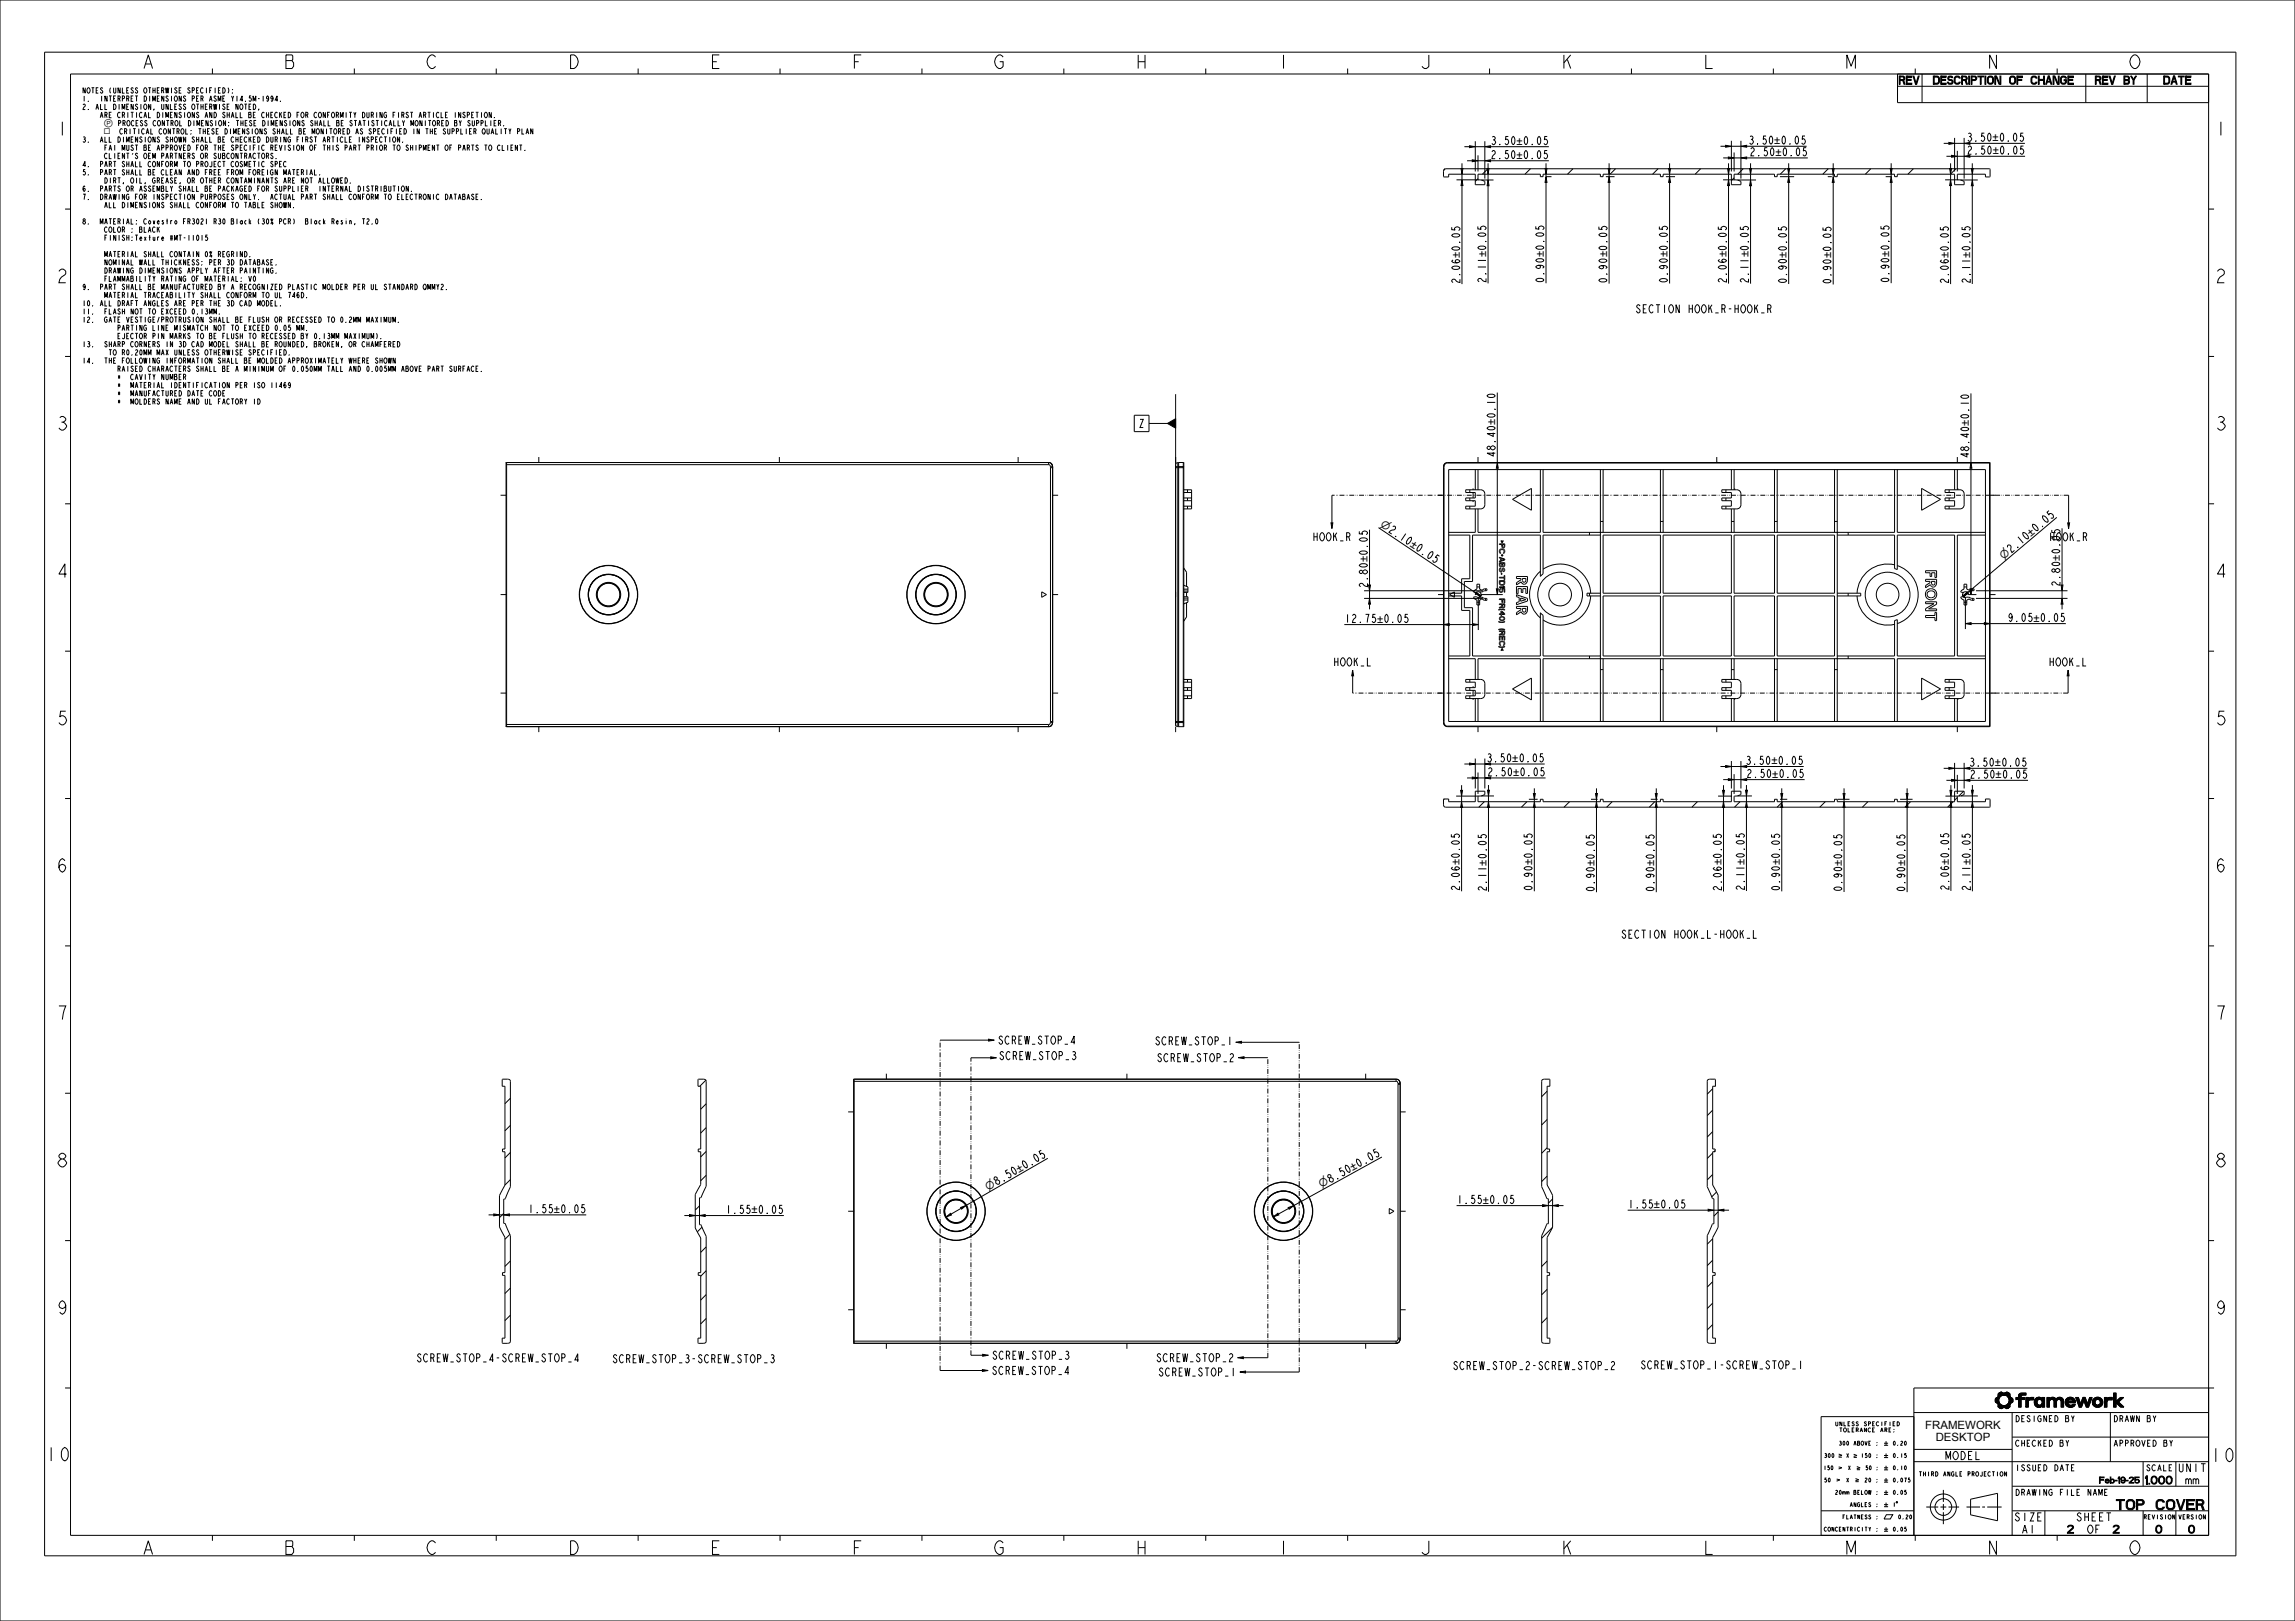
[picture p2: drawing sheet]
<svg xmlns="http://www.w3.org/2000/svg" width="841mm" height="594mm" viewBox="0 0 841 594" stroke-linecap="round" stroke-linejoin="round" font-family="sans-serif">
<defs><g id="words">
<g font-size="6.5">
<text x="51.8" y="25.1">A</text>
<text x="103.8" y="25.1">B</text>
<text x="155.8" y="25.1">C</text>
<text x="207.8" y="25.1">D</text>
<text x="259.8" y="25.1">E</text>
<text x="311.8" y="25.1">F</text>
<text x="363.8" y="25.1">G</text>
<text x="415.8" y="25.1">H</text>
<text x="467.8" y="25.1">I</text>
<text x="519.8" y="25.1">J</text>
<text x="571.8" y="25.1">K</text>
<text x="623.8" y="25.1">L</text>
<text x="675.8" y="25.1">M</text>
<text x="727.8" y="25.1">N</text>
<text x="779.8" y="25.1">O</text>
<text x="20.3" y="49.6">1</text>
<text x="811.3" y="49.6">1</text>
<text x="20.3" y="103.6">2</text>
<text x="811.3" y="103.6">2</text>
<text x="20.3" y="157.6">3</text>
<text x="811.3" y="157.6">3</text>
<text x="20.3" y="211.6">4</text>
<text x="811.3" y="211.6">4</text>
<text x="20.3" y="265.6">5</text>
<text x="811.3" y="265.6">5</text>
<text x="20.3" y="319.6">6</text>
<text x="811.3" y="319.6">6</text>
<text x="20.3" y="373.6">7</text>
<text x="811.3" y="373.6">7</text>
<text x="20.3" y="427.6">8</text>
<text x="811.3" y="427.6">8</text>
<text x="20.3" y="481.6">9</text>
<text x="811.3" y="481.6">9</text>
<text x="16.2" y="535.4">10</text>
<text x="809.5" y="535.7">10</text>
<text x="51.8" y="569.6">A</text>
<text x="103.8" y="569.6">B</text>
<text x="155.8" y="569.6">C</text>
<text x="207.8" y="569.6">D</text>
<text x="259.8" y="569.6">E</text>
<text x="311.8" y="569.6">F</text>
<text x="363.8" y="569.6">G</text>
<text x="415.8" y="569.6">H</text>
<text x="467.8" y="569.6">I</text>
<text x="519.8" y="569.6">J</text>
<text x="571.8" y="569.6">K</text>
<text x="623.8" y="569.6">L</text>
<text x="675.8" y="569.6">M</text>
<text x="727.8" y="569.6">N</text>
<text x="779.8" y="569.6">O</text>
</g>
<g font-size="4.9">
<text x="775.4" y="553.2">TOP</text>
<text x="790.1" y="553.2">COVER</text>
</g>
<g font-size="4.2">
<text x="705.5" y="523.6">FRAMEWORK</text>
<text x="709.3" y="528.1">DESKTOP</text>
</g>
<g font-size="4.1">
<text x="555.7" y="53">±</text>
<text x="650.2" y="52.8">±</text>
<text x="730.2" y="51.8">±</text>
<text x="555.7" y="58.2">±</text>
<text x="650.6" y="57.1">±</text>
<text x="730.2" y="56.5">±</text>
<text x="535" y="94.5" transform="rotate(-90 535 94.5)">±</text>
<text x="544.6" y="94.2" transform="rotate(-90 544.6 94.2)">±</text>
<text x="565.8" y="94.2" transform="rotate(-90 565.8 94.2)">±</text>
<text x="588.9" y="94.3" transform="rotate(-90 588.9 94.3)">±</text>
<text x="611.1" y="94.3" transform="rotate(-90 611.1 94.3)">±</text>
<text x="632.7" y="94.3" transform="rotate(-90 632.7 94.3)">±</text>
<text x="640.7" y="94.4" transform="rotate(-90 640.7 94.4)">±</text>
<text x="654.7" y="94.5" transform="rotate(-90 654.7 94.5)">±</text>
<text x="671" y="94.6" transform="rotate(-90 671 94.6)">±</text>
<text x="692.3" y="94.2" transform="rotate(-90 692.3 94.2)">±</text>
<text x="714" y="94.5" transform="rotate(-90 714 94.5)">±</text>
<text x="722" y="94.4" transform="rotate(-90 722 94.4)">±</text>
<text x="547.9" y="155.7" transform="rotate(-90 547.9 155.7)">±</text>
<text x="721.5" y="156" transform="rotate(-90 721.5 156)">±</text>
<text x="505.6" y="192.7" transform="rotate(34 505.6 192.7)">⌀2.10±0.05</text>
<text x="505.6" y="192.7" transform="rotate(34 505.6 192.7)">⌀</text>
<text x="744.2" y="196.7" transform="rotate(-40 744.2 196.7)">±</text>
<text x="516.5" y="200" transform="rotate(34 516.5 200)">±</text>
<text x="501.1" y="206" transform="rotate(-90 501.1 206)">±</text>
<text x="734.1" y="205.2" transform="rotate(-40 734.1 205.2)">⌀2.10±0.05</text>
<text x="734.1" y="205.2" transform="rotate(-40 734.1 205.2)">⌀</text>
<text x="754.9" y="205.5" transform="rotate(-90 754.9 205.5)">±</text>
<text x="745.2" y="227.8">±</text>
<text x="504.6" y="228.1">±</text>
<text x="554.2" y="279.2">±</text>
<text x="649.1" y="280.1">±</text>
<text x="731" y="280.8">±</text>
<text x="554.5" y="284.3">±</text>
<text x="649.4" y="284.9">±</text>
<text x="731.3" y="285.2">±</text>
<text x="534.9" y="317" transform="rotate(-90 534.9 317)">±</text>
<text x="544.7" y="317.2" transform="rotate(-90 544.7 317.2)">±</text>
<text x="561.5" y="317" transform="rotate(-90 561.5 317)">±</text>
<text x="584.3" y="317.3" transform="rotate(-90 584.3 317.3)">±</text>
<text x="606.2" y="317.3" transform="rotate(-90 606.2 317.3)">±</text>
<text x="630.8" y="317.1" transform="rotate(-90 630.8 317.1)">±</text>
<text x="639.2" y="316.9" transform="rotate(-90 639.2 316.9)">±</text>
<text x="652.2" y="317" transform="rotate(-90 652.2 317)">±</text>
<text x="675" y="317.3" transform="rotate(-90 675 317.3)">±</text>
<text x="698.1" y="317.3" transform="rotate(-90 698.1 317.3)">±</text>
<text x="714.2" y="316.9" transform="rotate(-90 714.2 316.9)">±</text>
<text x="722" y="317" transform="rotate(-90 722 317)">±</text>
<text x="373.3" y="429.7" transform="rotate(-30 373.3 429.7)">±</text>
<text x="495.6" y="429" transform="rotate(-29 495.6 429)">±</text>
<text x="361.9" y="436.3" transform="rotate(-30 361.9 436.3)">⌀8.50±0.05</text>
<text x="361.9" y="436.3" transform="rotate(-30 361.9 436.3)">⌀</text>
<text x="484.1" y="435.4" transform="rotate(-29 484.1 435.4)">⌀8.50±0.05</text>
<text x="484.1" y="435.4" transform="rotate(-29 484.1 435.4)">⌀</text>
<text x="543.4" y="441">±</text>
<text x="606.1" y="442.7">±</text>
<text x="203" y="444.4">±</text>
<text x="275.4" y="444.7">±</text>
</g>
<g font-size="3.9">
<text x="695.9" y="30.9">REV</text>
<text x="706.7" y="30.9">DESCRIPTION OF CHANGE</text>
<text x="767.7" y="30.9">REV BY</text>
<text x="792.8" y="30.9">DATE</text>
<text x="546.1" y="53">3.50±0.05</text>
<text x="640.6" y="52.8">3.50±0.05</text>
<text x="720.6" y="51.8">3.50±0.05</text>
<text x="546.1" y="58.2">2.50±0.05</text>
<text x="641" y="57.1">2.50±0.05</text>
<text x="720.6" y="56.5">2.50±0.05</text>
<text x="535" y="104.1" transform="rotate(-90 535 104.1)">2.06±0.05</text>
<text x="544.6" y="103.8" transform="rotate(-90 544.6 103.8)">2.11±0.05</text>
<text x="565.8" y="103.8" transform="rotate(-90 565.8 103.8)">0.90±0.05</text>
<text x="588.9" y="103.9" transform="rotate(-90 588.9 103.9)">0.90±0.05</text>
<text x="611.1" y="103.9" transform="rotate(-90 611.1 103.9)">0.90±0.05</text>
<text x="632.7" y="103.9" transform="rotate(-90 632.7 103.9)">2.06±0.05</text>
<text x="640.7" y="104" transform="rotate(-90 640.7 104)">2.11±0.05</text>
<text x="654.7" y="104.1" transform="rotate(-90 654.7 104.1)">0.90±0.05</text>
<text x="671" y="104.2" transform="rotate(-90 671 104.2)">0.90±0.05</text>
<text x="692.3" y="103.8" transform="rotate(-90 692.3 103.8)">0.90±0.05</text>
<text x="714" y="104.1" transform="rotate(-90 714 104.1)">2.06±0.05</text>
<text x="722" y="104" transform="rotate(-90 722 104)">2.11±0.05</text>
<text x="599.2" y="114.7">SECTION</text>
<text x="618.4" y="114.7">HOOK_R-HOOK_R</text>
<text x="417.1" y="156.7">Z</text>
<text x="547.9" y="167.7" transform="rotate(-90 547.9 167.7)">48.40±0.10</text>
<text x="721.5" y="168" transform="rotate(-90 721.5 168)">48.40±0.10</text>
<text x="501.1" y="215.6" transform="rotate(-90 501.1 215.6)">2.80±0.05</text>
<text x="754.9" y="215.1" transform="rotate(-90 754.9 215.1)">2.80±0.05</text>
<text x="735.6" y="227.8">9.05±0.05</text>
<text x="492.6" y="228.1">12.75±0.05</text>
<text x="544.6" y="279.2">3.50±0.05</text>
<text x="639.5" y="280.1">3.50±0.05</text>
<text x="721.4" y="280.8">3.50±0.05</text>
<text x="544.9" y="284.3">2.50±0.05</text>
<text x="639.8" y="284.9">2.50±0.05</text>
<text x="721.7" y="285.2">2.50±0.05</text>
<text x="534.9" y="326.6" transform="rotate(-90 534.9 326.6)">2.06±0.05</text>
<text x="544.7" y="326.8" transform="rotate(-90 544.7 326.8)">2.11±0.05</text>
<text x="561.5" y="326.6" transform="rotate(-90 561.5 326.6)">0.90±0.05</text>
<text x="584.3" y="326.9" transform="rotate(-90 584.3 326.9)">0.90±0.05</text>
<text x="606.2" y="326.9" transform="rotate(-90 606.2 326.9)">0.90±0.05</text>
<text x="630.8" y="326.7" transform="rotate(-90 630.8 326.7)">2.06±0.05</text>
<text x="639.2" y="326.5" transform="rotate(-90 639.2 326.5)">2.11±0.05</text>
<text x="652.2" y="326.6" transform="rotate(-90 652.2 326.6)">0.90±0.05</text>
<text x="675" y="326.9" transform="rotate(-90 675 326.9)">0.90±0.05</text>
<text x="698.1" y="326.9" transform="rotate(-90 698.1 326.9)">0.90±0.05</text>
<text x="714.2" y="326.5" transform="rotate(-90 714.2 326.5)">2.06±0.05</text>
<text x="722" y="326.6" transform="rotate(-90 722 326.6)">2.11±0.05</text>
<text x="593.9" y="343.8">SECTION</text>
<text x="613.1" y="343.8">HOOK_L-HOOK_L</text>
<text x="533.8" y="441">1.55±0.05</text>
<text x="596.5" y="442.7">1.55±0.05</text>
<text x="193.4" y="444.4">1.55±0.05</text>
<text x="265.8" y="444.7">1.55±0.05</text>
<text x="152.5" y="499.1">SCREW_STOP_4-SCREW_STOP_4</text>
<text x="224.2" y="499.4">SCREW_STOP_3-SCREW_STOP_3</text>
<text x="532.2" y="501.9">SCREW_STOP_2-SCREW_STOP_2</text>
<text x="601" y="501.7">SCREW_STOP_1-SCREW_STOP_1</text>
<text x="712.8" y="534.9">MODEL</text>
<text x="798.1" y="539.4">UNIT</text>
<text x="784" y="543.9">1.000 mm</text>
<text x="738.1" y="557.4">SIZE</text>
<text x="760.8" y="557.4">SHEET</text>
<text x="740.7" y="561.9">A1</text>
<text x="757.4" y="561.9">2</text>
<text x="764.7" y="561.9">OF</text>
<text x="774.3" y="561.9">2</text>
<text x="789.9" y="561.9">0</text>
<text x="801.9" y="561.9">0</text>
</g>
<g font-size="2.9">
<text x="738.3" y="521">DESIGNED BY</text>
<text x="774.3" y="521">DRAWN BY</text>
<text x="738.3" y="530">CHECKED BY</text>
<text x="774.3" y="530">APPROVED BY</text>
<text x="738.3" y="539">ISSUED DATE</text>
<text x="786.4" y="539">SCALE</text>
<text x="764.6" y="543.5">Feb-19-25</text>
<text x="738.3" y="548">DRAWING FILE NAME</text>
</g>
<g font-size="2.8">
<text x="38" y="46.1">Ⓟ PROCESS CONTROL DIMENSION: THESE DIMENSIONS SHALL BE STATISTICALLY</text>
<text x="38" y="46.1">Ⓟ</text>
</g>
<g font-size="2.6">
<text x="30" y="34.1">NOTES (UNLESS OTHERWISE SPECIFIED):</text>
<text x="30" y="37.1">1.</text>
<text x="30" y="40.1">2. ALL DIMENSION, UNLESS OTHERWISE NOTED,</text>
<text x="36.3" y="37.1">INTERPRET DIMENSIONS PER ASME Y14.5M-1994.</text>
<text x="36.3" y="43.1">ARE CRITICAL DIMENSIONS AND SHALL BE CHECKED FOR CONFORMITY DURING FIRST</text>
<text x="150.3" y="46.1">MONITORED BY SUPPLIER.</text>
<text x="153.2" y="43.1">ARTICLE INSPETION.</text>
<text x="30" y="52.1">3.</text>
<text x="36.3" y="52.1">ALL DIMENSIONS SHOWN SHALL BE CHECKED DURING FIRST ARTICLE INSPECTION.</text>
<text x="43.6" y="49.1">CRITICAL CONTROL: THESE DIMENSIONS SHALL BE MONITORED AS SPECIFIED IN</text>
<text x="155.7" y="49.1">THE SUPPLIER QUALITY PLAN</text>
<text x="37.8" y="55.1">FAI MUST BE APPROVED FOR THE SPECIFIC REVISION OF THIS PART PRIOR TO</text>
<text x="37.8" y="58.1">CLIENT'S OEM PARTNERS OR SUBCONTRACTORS.</text>
<text x="148.4" y="55.1">SHIPMENT OF PARTS TO CLIENT.</text>
<text x="30" y="61.1">4.</text>
<text x="30" y="64.1">5.</text>
<text x="36.3" y="61.1">PART SHALL CONFORM TO PROJECT COSMETIC SPEC</text>
<text x="36.3" y="64.1">PART SHALL BE CLEAN AND FREE FROM FOREIGN MATERIAL.</text>
<text x="30" y="70.1">6.</text>
<text x="36.3" y="70.1">PARTS OR ASSEMBLY SHALL BE PACKAGED FOR SUPPLIER</text>
<text x="37.8" y="67.1">DIRT, OIL, GREASE, OR OTHER CONTAMINANTS ARE NOT ALLOWED.</text>
<text x="114.3" y="70.1">INTERNAL DISTRIBUTION.</text>
<text x="30" y="73.1">7.</text>
<text x="36.3" y="73.1">DRAWING FOR INSPECTION PURPOSES ONLY.</text>
<text x="37.8" y="76.1">ALL DIMENSIONS SHALL CONFORM TO TABLE SHOWN.</text>
<text x="97.1" y="73.1">ACTUAL PART SHALL CONFORM TO</text>
<text x="145.2" y="73.1">ELECTRONIC DATABASE.</text>
<text x="30" y="82.1">8.</text>
<text x="36.3" y="82.1">MATERIAL: Covestro FR3021 R30 Black (30% PCR)</text>
<text x="109.6" y="82.1">Black Resin, T2.0</text>
<text x="37.8" y="85.1">COLOR : BLACK</text>
<text x="37.8" y="88.1">FINISH:Texture #MT-11015</text>
<text x="37.8" y="94.1">MATERIAL SHALL CONTAIN 0% REGRIND.</text>
<text x="37.8" y="97.1">NOMINAL WALL THICKNESS: PER 3D DATABASE.</text>
<text x="37.8" y="100.1">DRAWING DIMENSIONS APPLY AFTER PAINTING.</text>
<text x="30" y="106.1">9.</text>
<text x="36.3" y="106.1">PART SHALL BE MANUFACTURED BY A RECOGNIZED PLASTIC MOLDER PER UL STANDARD</text>
<text x="37.8" y="103.1">FLAMMABILITY RATING OF MATERIAL: V0</text>
<text x="154.8" y="106.1">QMMY2.</text>
<text x="30" y="112.1">10. ALL DRAFT ANGLES ARE PER THE 3D CAD MODEL.</text>
<text x="37.8" y="109.1">MATERIAL TRACEABILITY SHALL CONFORM TO UL 746D.</text>
<text x="30" y="115.1">11.</text>
<text x="30" y="118.1">12.</text>
<text x="37.8" y="115.1">FLASH NOT TO EXCEED 0.13MM.</text>
<text x="37.8" y="118.1">GATE VESTIGE/PROTRUSION SHALL BE FLUSH OR RECESSED TO 0.2MM MAXIMUM.</text>
<text x="42.5" y="121.1">PARTING LINE MISMATCH NOT TO EXCEED 0.05 MM.</text>
<text x="42.5" y="124.1">EJECTOR PIN MARKS TO BE FLUSH TO RECESSED BY 0.13MM MAXIMUM).</text>
<text x="30" y="127.1">13.</text>
<text x="37.8" y="127.1">SHARP CORNERS IN 3D CAD MODEL SHALL BE ROUNDED, BROKEN, OR CHAMFERED</text>
<text x="39.4" y="130.1">TO R0.20MM MAX UNLESS OTHERWISE SPECIFIED.</text>
<text x="30" y="133.1">14.</text>
<text x="37.8" y="133.1">THE FOLLOWING INFORMATION SHALL BE MOLDED APPROXIMATELY WHERE SHOWN</text>
<text x="42.5" y="136.1">RAISED CHARACTERS SHALL BE A MINIMUM OF 0.050MM TALL AND 0.005MM ABOVE</text>
<text x="156.4" y="136.1">PART SURFACE.</text>
<text x="42.5" y="139.1">*</text>
<text x="42.5" y="142.1">*</text>
<text x="47.2" y="139.1">CAVITY NUMBER</text>
<text x="47.2" y="142.1">MATERIAL IDENTIFICATION PER ISO 11469</text>
<text x="42.5" y="145.1">*</text>
<text x="42.5" y="148.1">*</text>
<text x="47.2" y="145.1">MANUFACTURED DATE CODE</text>
<text x="47.2" y="148.1">MOLDERS NAME AND UL FACTORY ID</text>
</g>
<g font-size="2.1">
<text x="703.4" y="540.9">THIRD ANGLE PROJECTION</text>
<text x="785.6" y="556.7">REVISION</text>
<text x="798.3" y="556.7">VERSION</text>
</g>
<g font-size="2">
<text x="672.6" y="522.5">UNLESS</text>
<text x="674.1" y="524.7">TOLERANCE</text>
<text x="682.9" y="522.5">SPECIFIED</text>
<text x="688.7" y="524.7">ARE:</text>
<text x="674.1" y="529.6">300 ABOVE :</text>
<text x="693.5" y="529.6">0.20</text>
<text x="668.7" y="538.6">150</text>
<text x="668.8" y="534.1">300</text>
<text x="676.7" y="534.1">X</text>
<text x="677.4" y="538.6">X</text>
<text x="682" y="534.1">150 :</text>
<text x="683.6" y="538.6">50 :</text>
<text x="693.5" y="534.1">0.15</text>
<text x="693.5" y="538.6">0.10</text>
<text x="668.8" y="543.1">50</text>
<text x="676.7" y="543.1">X</text>
<text x="683.3" y="543.1">20 :</text>
<text x="693.5" y="543.1">0.075</text>
<text x="672.7" y="547.6">20mm BELOW :</text>
<text x="693.5" y="547.6">0.05</text>
<text x="675.4" y="556.6">FLATNESS :</text>
<text x="678" y="552.1">ANGLES :</text>
<text x="693.5" y="552.1">1</text>
<text x="695.4" y="556.6">0.20</text>
<text x="668.8" y="561.1">CONCENTRICITY :</text>
<text x="693.5" y="561.1">0.05</text>
</g>
</g></defs>
<g fill="#000">
<path d="M538.5 53.4l2.1 .4-2.1 .3zM539.5 58.6l2.1 .3-2.1 .4zM544.1 53.8l2.1-.4v.7zM544.1 58.9l2.1-.3v.7zM632.4 53.2l2.1 .4-2.1 .3zM633.4 57.5l2.1 .4-2.1 .3zM638 53.6l2.1-.4v.7zM638 57.9l2.1-.4v.7zM714.2 52.2l2.1 .3-2.1 .4zM715.2 56.9l2.1 .4-2.1 .3zM535.4 61.7h.7l-.4 2.1zM535.7 65.9l.4 2.1h-.7z"/>
<path d="M545 61.7h.7l-.4 2.1zM545.3 66l.4 2.1h-.7zM566.5 64.7l.4 2.1h-.7zM566.2 61.7h.7l-.4 2.1zM589.7 64.7l.3 2.1h-.7zM589.3 61.7h.7l-.3 2.1zM611.8 64.7l.4 2.1h-.7zM611.5 61.7h.7l-.4 2.1zM633.1 61.7h.7l-.4 2.1zM633.4 65.9l.4 2.1h-.7zM641.1 61.7h.7l-.3 2.1zM641.5 66l.3 2.1h-.7z"/>
<path d="M655.1 61.7h.7l-.3 2.1zM655.5 64.7l.3 2.1h-.7zM671.4 61.7h.7l-.3 2.1zM671.8 64.7l.3 2.1h-.7zM692.7 61.7h.7l-.4 2.1zM693 64.7l.4 2.1h-.7zM714.4 61.7h.7l-.3 2.1zM714.8 65.9l.3 2.1h-.7zM722.4 61.7h.7l-.4 2.1zM722.7 66l.4 2.1h-.7zM548.7 169.5l.3 2.1h-.7zM722.3 169.5l.3 2.1h-.7z"/>
<path d="M487.7 191.6h.7l-.3 2.1zM757.7 191.6h.7l-.4 2.1zM501.9 219.3l.3 2.1h-.7zM540.8 217.3l2 .9-.4 .6zM541 217l1.6 1.5-2-.9zM548.3 215.8h.7l-.3 2.1zM720.8 216.9l.4 .6-1.8 1.1zM719.2 218.3l1.8-1.1-1.4 1.6zM721.9 215.8h.7l-.3 2.1zM755.3 214.4h.7l-.4 2.1zM755.6 219.3l.4 2.1h-.7zM529 228.9l2.1-.4v.7z"/>
<path d="M539.6 228.5l2.1 .4-2.1 .3zM720.2 228.5l2.1-.3v.7zM727.2 228.2l2.1 .3-2.1 .4zM495.7 245.5l.3 2.1h-.7zM757.9 245.5l.3 2.1h-.7zM538.5 279.6l2.1 .4-2.1 .3zM535.6 293.8l.4 2.1h-.7zM535.3 289.6h.7l-.4 2.1zM539.5 284.7l2.1 .4-2.1 .3zM545.5 293.8l.3 2.1h-.7zM545.1 289.6h.7l-.3 2.1zM561.9 290.8h.7l-.3 2.1z"/>
<path d="M562.3 293.8l.3 2.1h-.7zM584.7 290.8h.7l-.4 2.1zM585 293.8l.4 2.1h-.7zM606.6 290.8h.7l-.4 2.1zM606.9 293.8l.4 2.1h-.7zM631.6 293.8l.3 2.1h-.7zM631.2 289.6h.7l-.3 2.1zM632.4 280.5l2.1 .4-2.1 .3zM633.4 285.3l2.1 .4-2.1 .3zM638 280.9l2.1-.4v.7zM638 285.7l2.1-.4v.7zM640 293.8l.3 2.1h-.7z"/>
<path d="M639.6 289.6h.7l-.3 2.1zM652.6 290.8h.7l-.4 2.1zM652.9 293.8l.4 2.1h-.7zM675.4 290.8h.7l-.4 2.1zM675.7 293.8l.4 2.1h-.7zM698.5 290.8h.7l-.3 2.1zM698.9 293.8l.3 2.1h-.7zM714.9 293.8l.4 2.1h-.7zM714.6 289.6h.7l-.4 2.1zM714.2 281.2l2.1 .3-2.1 .4zM715.2 285.6l2.1 .3-2.1 .4zM719.8 281.5l2.1-.3v.7z"/>
<path d="M719.8 285.9l2.1-.3v.7zM722.8 293.8l.3 2.1h-.7zM722.4 289.6h.7l-.3 2.1zM362.3 380.8l2.1 .3-2.1 .4zM363.1 387.3l2.1 .3-2.1 .4zM452.8 381.9l2.1-.3v.7zM453.8 387.6l2.1-.4v.7zM180.9 444.8l2.1 .4-2.1 .3zM184.6 445.2l2.1-.4v.7zM252.7 445.1l2.1 .3-2.1 .4zM256.3 445.4l2.1-.3v.7zM346.7 446l1.6-1.4 .4 .6z"/>
<path d="M352 442.5l2-.8-1.6 1.4zM466.6 445.9l1.7-1.3 .3 .6zM472.1 442.5l2-.7-1.7 1.3zM565.3 441.4l2.1 .4-2.1 .3zM568.9 441.8l2.1-.4v.7zM626 443.1l2.1 .4-2.1 .3zM629.6 443.5l2.1-.4v.7zM360.1 496.3l2.1 .3-2.1 .4zM453.5 497.5l2.1-.3v.7zM360 501.9l2.1 .3-2.1 .4zM454.3 502.8l2.1-.4v.7zM731.3 513.8l1.2-.1 .1 .3-.7 .2z"/>
<path d="M731.3 512.4l1.4-.2-.2 1.5-1.2 .1zM731.9 514.2l.7-.2 .8 .8-1.2 .6v-.8zM733.1 510.2h.4zM732.2 511.5l1.9-.3-.8 .3-.6 .7-1.3 .2 .6-.4zM733.2 516.2l.3-.1zM732.5 510.5l1-.3 .5 .3zM732.7 515.9l1.4-.1-.9 .4zM732.4 510.6l1.7-.1zM732.5 515.8h1.9zM732.3 510.7l4-.1 .2 .3-4.3 .6zM734.1 511.2l2.4-.3v.6l-1 .1zM732.2 515.4l1.2-.6 3.1 .6-.2 .3-3.8 .1z"/>
<path d="M734.5 515.8l1.8-.1-1.1 .4zM734.7 510.5l.9-.3zM735.2 516.1l.9-.2zM734.4 510.5l1.2-.3 .7 .4zM734.7 515.1l1.8-.4v.7zM735.5 511.6h1zM735.4 514.8l1.2-.2zM735.6 511.7h1zM735.5 514.7l1.1-.2zM735.7 511.8h.9zM735.6 514.6l1-.1zM735.8 511.9h.9z"/>
<path d="M735.8 514.4l.9-.1zM735.9 512h.8zM735.9 514.3l.9-.1zM736 512.1l.7-.1 .7 .4-1.2 .1zM736.1 514l1.4-.2-1.6 .5zM736.2 512.5h1.3zM736.2 513.8l1.3-.1zM736.2 512.6h1.3zM736.2 513.7h1.3zM736.3 512.7h1.3zM736.3 513.6l1.3-.1zM736.3 512.9h1.3z"/>
<path d="M736.3 513.4l1.3-.1zM736.3 513l1.3-.1v.3l-1.3 .1zM736.3 513.3l1.3-.1zM738.8 512.1h.9l.9-.5v.5l-1.8 .7zM739.7 511.6l1-.1-1 .6zM739.7 511.5l1-.1zM739.7 511.4l1.1-.1zM740 510.8l.7-.3h1.7v.7h-2.6zM739.7 511.3l1.2-.1zM739.8 511.2h1.4zM738.8 512.8l1.8-.7h1.3v.7h-1.3v2.8h-.9v-2.8zM743.3 513.4v2.2h-.9z"/>
<path d="M742.4 512.1h.9v.6l.6-.6h1.3v.9l-1.8 .2-1 2.4zM745.8 512.7l1.6 .1-1.7 .1zM745.5 514l.9-.1zM745.5 513.7l.9-.1v.3l-.9 .1zM745.5 514.2h.9zM745.5 513.6l1-.1zM745.5 514.3h1zM745.5 513.4l1-.1zM745.6 514.4l1 .1zM745.6 513.3l1-.1zM745.6 514.6h1zM745.6 513.1h1.1z"/>
<path d="M745.7 513l1.2-.1zM745.7 514.7h1.1zM745.7 514.8h1.2zM745.7 512.9l1.6-.1zM746.6 512.1h1zM747 515.7h.4zM745.8 514.9h1.8l.7-.6v.8zM746.8 515.6h.9zM746.4 512.2h1.4zM746.1 512.4l.3-.2 1.7 .1zM746.4 515.5h1.6zM746.3 515.4h1.8z"/>
<path d="M746 512.5h2.2zM746.1 515.3l2.1-.1zM746 512.5h2.3zM746 515.2l2.3-.1zM745.9 512.6h2.4zM745.8 515l2.5 .1-2.3 .1zM748.3 512.1h.9v3.5h-.9v-2l-.4-.7 .4-.3zM745.8 512.7l2.5-.1-.4 .3zM750.1 512.1h.9v3.5h-.9zM751.8 512.8h2.7l-.8 .6-.1 2.2h-.9v-2.2l-.4-.5zM751.2 512.4l1.2-.4 1 .7-1.7 .1-.6 .5zM753.7 512.4l.9-.4a1.39 1.39 0 0 1 1.5 1.1l-.9 .1-.5-.4h-1.3z"/>
<path d="M755.2 513.2l.9-.1 .1 2.5h-.9zM756.9 514.3h.9zM756.9 513.3l.9-.2zM756.9 514.4h.9zM756.9 513.1l1-.1zM756.9 514.6h1zM757 513l1-.1zM757 514.7h1zM757.1 512.9l1.1-.1zM757.1 514.8h1.1zM757.1 512.8l1.5-.1zM757.1 514.9h1.3z"/>
<path d="M757.3 512.6a1.89 1.89 0 0 1 3.1 .6l-.9 .1-.7-.6-1.7 .1zM757.2 515h1.5zM758.3 515.7l1.1-.1zM757.2 515l3.3-.4-.3 .5-2.8 .1zM756.9 513.4h3.6v.5l-3.7 .1zM757.4 515.2l2.8-.1-.8 .5-1.1 .1zM759.5 513.3l.9-.1 .1 .2zM756.8 514l3.7-.1-2.8 .1-.8 .3zM760.7 512.1h.9l.8 2.4-.4 1.1zM763.3 512.1h.8l.9 2.3 1.6-2.3-1.3 3.5h-.8l-.9-2.4-.9 2.4h-.7zM765.8 512.1h.8l-1.6 2.3zM766.8 514l.9-.1z"/>
<path d="M766.8 513.7l.9-.1v.3l-.9 .1zM766.8 514.2h.9zM766.8 513.6l.9-.1zM766.8 514.3h1zM766.8 513.4l1-.1zM766.9 514.4l.9 .1zM766.9 513.3l1-.1zM766.9 514.6h1zM766.9 513.1l1.1-.1zM767 514.7h1.1zM767 513l1.2-.1zM767 514.8h1.3z"/>
<path d="M767 512.9l1.6-.1zM767.3 512.6a1.94 1.94 0 0 1 3.2 .7l-.9 .1-.8-.6-1.8 .1zM767.1 514.9h3.1a1.97 1.97 0 0 1-3.1 0zM769.6 513.4l.9-.1-.1 1.4-.2 .2h-1.4l.7-.5zM772.1 513.4v2.2h-.9zM771.2 512.1h.9v.6l.6-.6h1.3v.9l-1.8 .2-1 2.4zM774.5 510.5h.9v3l1.6-1.4h1.2l-1.9 1.6 2 1.9h-1.2l-1.7-1.6v1.6h-.9z"/>
</g>
<g fill="none" stroke="#000" stroke-width=".37">
<path d="M0 0h841v594h-841zM16.3 19.1h803v551h-803zM25.8 27.1h783.5v535.5h-783.5zM77.8 25.1v2M129.8 25.1v2M181.8 25.1v2M233.8 25.1v2M285.8 25.1v2M337.8 25.1v2M389.8 25.1v2M441.8 25.1v2M493.8 25.1v2"/>
<path d="M545.8 25.1v2M597.8 25.1v2M649.8 25.1v2M695.3 27.1v10.5h114M695.3 31.6h114M701.8 25.1v2M704.3 27.1v10.5M753.8 25.1v2M764.3 27.1v10.5M786.8 27.1v10.5M535.7 59.8v1.9M536.6 53.8h1.9"/>
<path d="M537.6 58.9h1.9M538.5 53.4l2.1 .4-2.1 .3zM539.5 58.6l2.1 .3-2.1 .4zM540.6 51.8v11M540.6 53.8h3.5M541.6 56.9v5.9M541.6 58.9h2.5M544.1 53.8l2.1-.4v.7zM544.1 58.9l2.1-.3v.7zM544.1 51.8v13.7M545.3 59.8v1.9M546.2 58.9h21.4"/>
<path d="M546.2 53.8h21.4M566.5 59.8v1.9M589.7 59.8v1.9M611.8 59.8v1.9M630.5 53.6h1.9M631.5 57.9h1.9M632.4 53.2l2.1 .4-2.1 .3zM633.4 57.5l2.1 .4-2.1 .3zM633.4 59.8v1.9M634.5 51.6v11.2M634.5 53.6h3.5M635.5 55.9v6.9"/>
<path d="M635.5 57.9h2.5M638 53.6l2.1-.4v.7zM638 57.9l2.1-.4v.7zM638 51.6v13.9M640.1 57.9h22.4M640.1 53.6h21.9M641.5 59.8v1.9M655.5 59.8v1.9M671.8 59.8v1.9M693 59.8v1.9M712.3 52.5h1.9M713.3 57.3h1.9"/>
<path d="M714.2 52.2l2.1 .3-2.1 .4zM714.8 59.8v1.9M715.2 56.9l2.1 .4-2.1 .3zM716.3 50.5v12.3M716.3 52.5h3.5M717.3 55.3v7.5M717.3 57.3h2.5M719.8 50.5v15M721.9 57.3h20.2M721.9 52.5h20.1M722.7 59.8v1.9M23.8 76.6h2"/>
<path d="M529.6 61.9l-.6 .5M533.7 65.9h8.2M535.4 61.7h.7l-.4 2.1zM535.7 65.9l.4 2.1h-.7zM535.7 63.8v2.1M535.7 68v36.1M541.6 65.5l-1 1M542.8 66h4.5M542.8 66l-1.1-.2-.1-2h22.9v.9h1v-.9h21v.9h1v-.9h21v.9h1v-.9h25v3.9h3.5v-1.2l-1.3-.5M545 61.7h.7l-.4 2.1zM545.2 61.8l-2 2M545.3 66l.4 2.1h-.7z"/>
<path d="M545.3 63.8v2.2M545.3 68.1v35.7M560.8 61.8l-2 2M566.2 61.7h.7l-.4 2.1zM566.5 64.7h2M566.5 64.7l.4 2.1h-.7zM566.5 63.8v.9M566.5 66.8v37M576.4 61.8l-2 2M588.5 64.7h3.2M589.3 61.7h.7l-.3 2.1zM589.7 64.7l.3 2.1h-.7z"/>
<path d="M589.7 63.8v.9M589.7 66.8v37.1M592 61.8l-2 2M607.6 61.8l-2 2M610.5 64.7h3.3M611.5 61.7h.7l-.4 2.1zM611.8 64.7l.4 2.1h-.7zM611.8 63.8v.9M611.8 66.8v37.1M623.2 61.8l-2 2M631.4 65.9h4.2M633.1 61.7h.7l-.4 2.1z"/>
<path d="M633.4 65.9l.4 2.1h-.7zM633.4 63.8v2.1M633.4 68v35.9M635.5 65.2l-1 1M635.7 65.9l-.2-2.1h14.8v.9h1v-.9h21v.9h1v-.9h21v.9h1v-.9h21v3.9h3.5v-1.2l-2.5-.7v-2h10.3v1h1.5l.2-.2v-2.6l-.2-.2h-199.3l-.6 .2-.2 .5v2.1l.2 .2h1.7v-1h9.7v3.9h3.5v-1.2l-1.3-.5M635.7 65.9l1 .1M636.7 66h6.8M638.8 61.8l-2 2M641.1 61.7h.7l-.3 2.1zM641.5 66l.3 2.1h-.7zM641.5 63.8v2.2M641.5 68.1v35.9"/>
<path d="M652.3 64.7h5.2M654.4 61.8l-2 2M655.1 61.7h.7l-.3 2.1zM655.5 64.7l.3 2.1h-.7zM655.5 63.8v.9M655.5 66.8v37.3M669.8 64.7h1.5M670 61.8l-2 2M671.4 61.7h.7l-.3 2.1zM671.8 64.7l.3 2.1h-.7zM671.8 63.8v.9M671.8 66.8v37.4"/>
<path d="M685.6 61.8l-2 2M691 64.7h2.3M692.7 61.7h.7l-.4 2.1zM693 64.7l.4 2.1h-.7zM693 63.8v.9M693 66.8v37M701.1 61.8l-2 2M712.8 65.9h4.7M714.4 61.7h.7l-.3 2.1zM714.8 65.9l.3 2.1h-.7zM714.8 68v36.1M716.7 61.8l-2 2 .1 2.1"/>
<path d="M718.4 66h6.3M722.4 61.7h.7l-.4 2.1zM722.7 66l.4 2.1h-.7zM722.7 63.8v2.2M722.7 68.1v35.9M809.3 76.6h2M23.8 130.6h2M809.3 130.6h2M548.7 143.8v25.7M722.3 144.2v25.3M548.7 169.5l.3 2.1h-.7zM548.7 171.6v44.2"/>
<path d="M722.3 169.5l.3 2.1h-.7zM722.3 171.6v44.2M23.8 184.6h2M481.5 195.2v3M481.5 196.7h1.2M482.7 195.2v3M484 195.5l.3-.3a1.6 1.6 0 0 1 1.1 1.5 1.6 1.6 0 0 1-1.1 1.5l-.3-.2a1.96 1.96 0 0 1 0-2.5zM486.4 195.5l.3-.3a1.6 1.6 0 0 1 1.1 1.5 1.6 1.6 0 0 1-1.1 1.5l-.3-.2a1.96 1.96 0 0 1 0-2.5zM487.7 191.6h.7l-.3 2.1zM488.1 181.5v10.1M488.7 195.2v3M489.3 196.2l.6 2"/>
<path d="M489.9 195.2l-1.2 1.8M491.1 198.2h1.2M493.5 196.7h.7l.5-.5v-.5l-.5-.5h-.7v3M494.2 196.7l.5 1.5M501.9 194.1v20.3M505.1 193.4l35.7 23.9M753.7 189.6l-32.7 27.6M755.6 193.6v20.8M756.4 195.5l.3-.3a1.6 1.6 0 0 1 1 1.5 1.6 1.6 0 0 1-1 1.5l-.3-.2a1.96 1.96 0 0 1 0-2.5zM757.7 191.6h.7l-.4 2.1zM758 181.5v10.1M758.6 195.2v3"/>
<path d="M759.2 196.2l.6 2M759.8 195.2l-1.2 1.8M761 198.2h1.2M763.4 196.7h.8l.4-.5v-.5l-.4-.5h-.8v3M764.2 196.7l.4 1.5M809.3 184.6h2M499.9 219.3h43.5M499.9 216.5h43.5M501.9 219.3l.3 2.1h-.7zM501.9 216.5v2.8M540.8 217.3l2 .9-.4 .6zM541 217l1.6 1.5-2-.9z"/>
<path d="M541.1 217l-.4 1.1M541.7 218.9v12M542.2 216.9a1.05 1.05 0 0 1 .6 1.1 1.05 1.05 0 0 1-.9 .9M542.7 217.9h8M548.3 215.8h.7l-.3 2.1zM719.2 218.3l1.8-1.1-1.4 1.6zM719.6 217a1.05 1.05 0 0 0-.4 1.1 1.05 1.05 0 0 0 .9 .8M720.2 218.9v11.6M720.7 216.9l.6 1M720.8 216.9l.4 .6-1.8 1.1zM721.2 217.9h3.1M721.9 215.8h.7l-.3 2.1z"/>
<path d="M724.1 219.3h33.5M724.1 216.5h33.5M755.3 214.4h.7l-.4 2.1zM755.6 219.3l.4 2.1h-.7zM755.6 216.5v2.8M23.8 238.6h2M492.6 228.9h36.4M501.9 221.4v1.9M529 228.9l2.1-.4v.7zM531.1 228.9h8.5M539.6 228.5l2.1 .4-2.1 .3zM720.2 228.5l2.1-.3v.7z"/>
<path d="M722.3 228.5h4.9M727.2 228.2l2.1 .3-2.1 .4zM729.3 228.5h27.7M755.6 221.4v1.9M809.3 238.6h2M489.1 242.5h1.2M489.1 241v3M490.3 241v3M491.6 241.3l.3-.3a1.6 1.6 0 0 1 1.1 1.5 1.6 1.6 0 0 1-1.1 1.5l-.3-.2a1.96 1.96 0 0 1 0-2.5zM494 241.3l.3-.3a1.6 1.6 0 0 1 1.1 1.5 1.6 1.6 0 0 1-1.1 1.5l-.3-.2a1.96 1.96 0 0 1 0-2.5zM495.7 245.5l.3 2.1h-.7zM495.7 247.6v6.4"/>
<path d="M496.3 241v3M496.9 242l.6 2M497.5 241l-1.2 1.8M498.7 244h1.2M501.1 241v3h1.2M751.3 241v3M751.3 242.5h1.2M752.5 241v3M753.8 241.3l.3-.3a1.6 1.6 0 0 1 1.1 1.5 1.6 1.6 0 0 1-1.1 1.5l-.3-.2a1.96 1.96 0 0 1 0-2.5zM756.2 241.3l.3-.3a1.6 1.6 0 0 1 1.1 1.5 1.6 1.6 0 0 1-1.1 1.5l-.3-.2a1.96 1.96 0 0 1 0-2.5zM757.9 245.5l.3 2.1h-.7zM757.9 247.6v6.4"/>
<path d="M758.5 241v3M759.1 242l.6 2M759.7 241l-1.2 1.8M760.9 244h1.2M763.3 241v3h1.2M536.6 280h1.9M538.5 279.6l2.1 .4-2.1 .3zM540.6 278v10.9M540.6 280h3.5M544.1 278v10.9M546.2 280h19.8M634.5 278.9v10"/>
<path d="M638 278.9v10M716.3 279.5v9.4M719.8 279.5v9.4M23.8 292.6h2M529.3 292.8l-.3 .3M533.6 291.7h8.3M535.3 289.6h.7l-.4 2.1zM535.6 293.8l.4 2.1h-.7zM535.6 287.7v1.9M535.6 291.7v2.1M535.6 295.9v30.7M537.6 285.1h1.9"/>
<path d="M539.5 284.7l2.1 .4-2.1 .3zM541.6 283.1v7.8M541.6 285.1h2.5M542.7 291.7h4.8M543.9 293.8l-2 2M545.1 289.6h.7l-.3 2.1zM545.5 293.8l.3 2.1h-.7zM545.5 287.7v1.9M545.5 291.7v2.1M545.5 295.9v30.9M546.2 285.1h20.2M559.5 293.8l-2 2"/>
<path d="M560.3 292.9h3.2M561.9 290.8h.7l-.3 2.1zM562.3 293.8l.3 2.1h-.7zM562.3 288.9v1.9M562.3 292.9v.9M562.3 295.9v30.7M575.2 293.8l-2 2M583 292.9h2.5M584.7 290.8h.7l-.4 2.1zM585 293.8l.4 2.1h-.7zM585 288.9v1.9M585 292.9v.9"/>
<path d="M585 295.9v31M590.8 293.8l-2 2M604.9 292.9h2.6M606.4 293.8l-2 2M606.6 290.8h.7l-.4 2.1zM606.9 293.8l.4 2.1h-.7zM606.9 288.9v1.9M606.9 292.9v.9M606.9 295.9v31M622 293.8l-2 2M629.6 291.7h5.1M630.5 280.9h1.9"/>
<path d="M631.2 289.6h.7l-.3 2.1zM631.5 285.7h1.9M631.6 293.8l.3 2.1h-.7zM631.6 287.7v1.9M631.6 291.7v2.1M631.6 295.9v30.8M632.4 280.5l2.1 .4-2.1 .3zM633.4 285.3l2.1 .4-2.1 .3zM634.5 280.9h3.5M635.5 283.7v7.2M635.5 285.7h2.5M636.7 291.7h5.3"/>
<path d="M636.7 291.7l1.3-.5v-1.3h-3.5v3.9h-25v-.9h-1v.9h-21v-.9h-1v.9h-21v-.9h-1v.9h-22.9l.1-2 2.4-.6v-1.3h-3.5v3.9h-9.7v-1h-1.7l-.2 1.9 .2 .8 .6 .3 199.5-.2-.2-2.8h-1.5v1h-10.3v-2l1.2-.1M636.7 291.7l-1.2 .1v2h14.8v-.9h1v.9h21v-.9h1v.9h21v-.9h1v.9h21v-3.9h3.5v1.3l-1.3 .5M637.6 293.8l-2 2M638 280.9l2.1-.4v.7zM638 285.7l2.1-.4v.7zM639.6 289.6h.7l-.3 2.1zM640 293.8l.3 2.1h-.7zM640 287.7v1.9M640 291.7v2.1M640 295.9v30.6M640.1 285.7h21.2M640.1 280.9h20.9"/>
<path d="M652.3 292.9h2.6M652.6 290.8h.7l-.4 2.1zM652.9 293.8l.4 2.1h-.7zM652.9 288.9v1.9M652.9 292.9v.9M652.9 295.9v30.7M653.2 293.8l-2 2M668.9 293.8l-2 2M673.4 292.9h4.3M675.4 290.8h.7l-.4 2.1zM675.7 293.8l.4 2.1h-.7zM675.7 288.9v1.9"/>
<path d="M675.7 292.9v.9M675.7 295.9v31M684.5 293.8l-2 2M696.3 292.9h4.6M698.5 290.8h.7l-.3 2.1zM698.9 293.8l.3 2.1h-.7zM698.9 288.9v1.9M698.9 292.9v.9M698.9 295.9v31M700.1 293.8l-2 2M712.3 281.5h1.9M712.9 291.7h4.4"/>
<path d="M713.3 285.9h1.9M714.2 281.2l2.1 .3-2.1 .4zM714.6 289.6h.7l-.4 2.1zM714.9 293.8l.4 2.1h-.7zM714.9 287.7v1.9M714.9 291.7v2.1M714.9 295.9v30.6M715.2 285.6l2.1 .3-2.1 .4zM715.7 293.8l-2 2M716.3 281.5h3.5M717.3 283.9v7M717.3 292.2l-1 1"/>
<path d="M717.3 285.9h2.5M718.5 291.7h6.3M719.6 289.9l-1.8 1.8M719.8 281.5l2.1-.3v.7zM719.8 285.9l2.1-.3v.7zM721.9 285.9h21.3M721.9 281.5h21M722.4 289.6h.7l-.3 2.1zM722.8 293.8l.3 2.1h-.7zM722.8 287.7v1.9M722.8 291.7v2.1M722.8 295.9v30.7"/>
<path d="M809.3 292.6h2M23.8 346.6h2M809.3 346.6h2M374.6 379.6h-1.2v3h1.2M375.5 379.6l.4 3 .5-3 .4 3 .5-3M382.8 379.6h1.5M383.6 379.6v3M385.5 379.9l.3-.3a1.6 1.6 0 0 1 1.1 1.5 1.6 1.6 0 0 1-1.1 1.5l-.3-.2a1.96 1.96 0 0 1 0-2.5zM432.1 379.9h-1.2v3h1.2M433 379.9l.4 3 .5-3 .4 3 .5-3M440.3 379.9h1.5M441.1 379.9v3"/>
<path d="M450.7 379.9v3M184.1 395.5h2.3l.4 .2 .2 .5v38.7l-1.8 4.3-.6 .2v8.9l.6 .2 1.8 4.3v38.6l-.2 .6-.8 .2-2-.2v-1.7h1v-23h-.9v-1h.9v-12.9l-2-3.8v-11.5l2-3.8v-12.3h-.9v-1h.9v-23h-1zM255.8 395.5h2.3l.5 .2 .2 .5v38.4l-1.9 4.2-.6 .1v9.9l.6 .1 1.9 4.2v38.3l-.3 .6-.8 .2-1.9-.2v-1.7h1v-23h-.9v-1h.9v-12.7l-2-3.6v-12.3l2-3.6v-12.1h-.9v-1h.9v-23h-1zM258.7 395.8l-2.3 2.2M344.5 381.1h17.8M355.8 387.6h7.3M362.3 380.8l2.1 .3-2.1 .4zM363.1 387.3l2.1 .3-2.1 .4zM367.4 380.1l-.5-.5-.7 .5 .1 .5 1.1 1-.2 .8-.6 .2-.6-.7M367.7 385.8l-.4-.5-.8 .5 .2 .5 1 1-.1 .8-.6 .2-.6-.7M369.8 380.1l-.5-.5a1.6 1.6 0 0 0-1 1.5 1.6 1.6 0 0 0 1 1.5l.5-.5M370.1 385.8l-.4-.5a1.6 1.6 0 0 0-1.1 1.5 1.6 1.6 0 0 0 1.1 1.5l.4-.5"/>
<path d="M371 381.1h.7l.5-.5v-.5l-.5-.5h-.7v3M371.3 386.8h.8l.4-.5v-.5l-.4-.5h-.8v3M371.7 381.1l.5 1.5M372.1 386.8l.4 1.5M373.4 381.1h.7M373.7 386.8h.8M374.9 385.3h-1.2v3h1.2M375.8 385.3l.5 3 .4-3 .5 3 .4-3M378.2 382.6h1.2M378.5 388.3h1.2M381.8 380.1l-.5-.5-.7 .5 .1 .5 1.1 1-.2 .8-.6 .2-.6-.7M382.1 385.8l-.4-.5-.8 .5 .2 .5 1 1-.1 .8-.6 .2-.6-.7"/>
<path d="M383.2 385.3h1.5M383.9 385.3v3M385.9 385.6l.3-.3a1.6 1.6 0 0 1 1 1.5 1.6 1.6 0 0 1-1 1.5l-.3-.2a1.96 1.96 0 0 1 0-2.5zM387.8 381.1h.7l.5-.5v-.5l-.5-.5h-.7v3M388.1 386.8h.8l.4-.5v-.5l-.4-.5h-.8v3M390.2 382.6h1.2M390.5 388.3h1.2M393.1 385.6l.6-.3 .4 .5-.4 .8a.82 .82 0 0 1 .5 1.1 .82 .82 0 0 1-1.1 .4l-.2-.3M393.4 386.6h.3M393.9 381.9h-1.3l1-2.3v3M424.9 380.4l-.5-.5-.7 .5 .1 .5 1.1 1-.2 .8-.6 .2-.6-.7M425.6 386.6l-.5-.5-.7 .5 .1 .5 1.1 1-.2 .7-.6 .3-.6-.8"/>
<path d="M427.3 380.4l-.5-.5a1.6 1.6 0 0 0-1 1.5 1.6 1.6 0 0 0 1 1.5l.5-.5M428 386.6l-.5-.5a1.6 1.6 0 0 0-1 1.5 1.6 1.6 0 0 0 1 1.5l.5-.5M428.5 381.4h.7l.5-.5v-.5l-.5-.5h-.7v3M429.2 387.6h.7l.5-.5v-.5l-.5-.5h-.7v3M429.2 381.4l.5 1.5M429.9 387.6l.5 1.5M430.9 381.4h.7M431.6 387.6h.7M432.8 386.1h-1.2v3h1.2M433.7 386.1l.4 3 .5-3 .4 3 .5-3M435.7 382.9h1.2M436.4 389.1h1.2"/>
<path d="M439.3 380.4l-.5-.5-.7 .5 .1 .5 1.1 1-.2 .8-.6 .2-.6-.7M440 386.6l-.5-.5-.7 .5 .1 .5 1.1 1-.2 .7-.6 .3-.6-.8M441 386.1h1.5M441.8 386.1v3M443 380.2l.3-.3a1.6 1.6 0 0 1 1.1 1.5 1.6 1.6 0 0 1-1.1 1.5l-.3-.2a1.96 1.96 0 0 1 0-2.5zM443.7 386.3l.3-.2a1.6 1.6 0 0 1 1.1 1.5 1.6 1.6 0 0 1-1.1 1.5l-.3-.3a1.96 1.96 0 0 1 0-2.5zM445.3 381.4h.7l.5-.5v-.5l-.5-.5h-.7v3M446 387.6h.7l.5-.5v-.5l-.5-.5h-.7v3M447.7 382.9h1.2M448.4 389.1h1.2M450.8 386.6l.7-.5 .5 .5-.2 .7a2.02 2.02 0 0 0-1 1.8h1.2M452.8 381.9l2.1-.3v.7z"/>
<path d="M453.8 387.6l2.1-.4v.7zM454.9 381.9h21.2M455.9 387.6h8.7M565.2 395.7l.8-.3 1.9 .2v2.4h-1v23h.9v1h-.9v12.2l2 3.8v11.7l-2 3.8v12.8h.9v1h-.9v23h1l-.2 1.9h-2.2l-.6-.8v-38.5l1.9-4.3 .6-.2v-9.1l-.6-.2-1.9-4.3v-38.6zM566.9 399.9l-2 2M625.8 395.7l.9-.3 1.9 .2v2.4h-1v23h.9v1h-.9v12.2l2 3.8v11.7l-2 3.8v12.8h.9v1h-.9v23h1l-.2 1.9h-2.2l-.6-.8v-38.5l1.9-4.3 .6-.2v-9.1l-.6-.2-1.9-4.3v-38.6zM627.6 398.9l-2 2M628.6 397.9l-.1 .1M23.8 400.6h2M187 402.4l-2 2M187 412.4l-2 2M258.8 404.5l-2 2"/>
<path d="M258.8 413.2l-2 2M566.9 410.2l-2 2M627.6 406.8l-2 2M627.6 414.7l-2 2M809.3 400.6h2M187 422.3l-2 2M187 432.3l-2 2M258.8 421.9l-2 2M258.8 430.7l-2 2M352 439.9a4.2 4.2 0 0 0-5.1 1.5 4.2 4.2 0 0 0 .4 5.4M384 424.4l-30 17.3M472 439.9a4.2 4.2 0 0 0-5.1 1.5 4.2 4.2 0 0 0 .3 5.3"/>
<path d="M506.4 424l-32.3 17.8M566.9 420.6l-2 2M566.9 431l-2 2M568.9 439.4l-1.5 1.5M627.6 422.5l-2 2M627.6 430.4l-2 2M628.5 421.6l-.4 .4M629 436.8l-1.7 1.8M23.8 454.6h2M179 445.2h1.9M180.9 444.8l2.1 .4-2.1 .3zM183 445.2h1.6"/>
<path d="M184.6 445.2l2.1-.4v.7zM184.6 444.6l-1.6 1.6M186.7 445.2h28.1M186.8 452.3l-1.8 1.8M250.8 445.4h1.9M252.7 445.1l2.1 .3-2.1 .4zM254.8 445.4h1.5M256.3 445.4l2.1-.3v.7zM256.3 441.9l-1.5 1.5M257.2 449.7l-1.7 1.7M258.4 445.4h28.8M258.8 456.9l-2 2"/>
<path d="M346.7 446l1.6-1.4 .4 .6zM352 442.5l2-.8-1.6 1.4zM352.2 442.8l-3.7 2.1M466.6 445.9l1.7-1.3 .3 .6zM472.1 442.5l2-.7-1.7 1.3zM472.2 442.8l-3.7 2.1M533.8 441.8h31.5M565.3 441.4l2.1 .4-2.1 .3zM567.4 441.8h1.5M568.9 449.8l-4 3.9M568.9 441.8l2.1-.4v.7zM571 441.8h1.9"/>
<path d="M596.5 443.5h29.5M626 443.1l2.1 .4-2.1 .3zM627.6 453.9l-2 2M628.1 443.5h1.5M629.6 443.5l2.1-.4v.7zM629.6 444.1l-1.5 1.5M631.7 443.5h1.9M809.3 454.6h2M187 462.1l-2 2M187 472l-2 2M258.8 465.7l-2 2M258.8 474.4l-2 2"/>
<path d="M566.9 462.1l-2 2M566.9 472.5l-2 2M627.6 461.8l-2 2M627.6 469.6l-2 2M627.6 477.5l-2 2M187 481.9l-2 2M258.8 483.1l-2 2M355.8 496.6h4.3M360.1 496.3l2.1 .3-2.1 .4zM365.2 495.6l-.5-.5-.7 .5 .1 .5 1.1 1-.2 .8-.6 .2-.6-.7M367.6 495.6l-.5-.5a1.6 1.6 0 0 0-1 1.5 1.6 1.6 0 0 0 1 1.5l.5-.5M368.8 496.6h.7l.5-.5v-.5l-.5-.5h-.7v3"/>
<path d="M369.5 496.6l.5 1.5M371.2 496.6h.7M372.4 495.1h-1.2v3h1.2M373.3 495.1l.4 3 .5-3 .4 3 .5-3M376 498.1h1.2M379.6 495.6l-.5-.5-.7 .5 .1 .5 1.1 1-.2 .8-.6 .2-.6-.7M380.6 495.1h1.5M381.4 495.1v3M383.3 495.4l.3-.3a1.6 1.6 0 0 1 1.1 1.5 1.6 1.6 0 0 1-1.1 1.5l-.3-.2a1.96 1.96 0 0 1 0-2.5zM385.6 496.6h.7l.5-.5v-.5l-.5-.5h-.7v3M388 498.1h1.2M390.5 495.4l.6-.3 .5 .5-.5 .8a.82 .82 0 0 1 .6 1.1 .82 .82 0 0 1-1.2 .4l-.1-.3"/>
<path d="M390.8 496.4h.3M425.3 496.5l-.4-.5-.8 .5 .2 .5 1 1-.1 .8-.6 .2-.6-.7M427.7 496.5l-.4-.5a1.6 1.6 0 0 0-1.1 1.5 1.6 1.6 0 0 0 1.1 1.5l.4-.5M428.9 497.5h.8l.4-.5v-.5l-.4-.5h-.8v3M429.7 497.5l.4 1.5M431.3 497.5h.8M432.5 496h-1.2v3h1.2M433.4 496l.5 3 .4-3 .5 3 .4-3M436.1 499h1.2M439.7 496.5l-.4-.5-.8 .5 .2 .5 1 1-.1 .8-.6 .2-.6-.7M440.8 496h1.5M441.5 496v3"/>
<path d="M443.5 496.3l.3-.3a1.6 1.6 0 0 1 1 1.5 1.6 1.6 0 0 1-1 1.5l-.3-.2a1.96 1.96 0 0 1 0-2.5zM445.7 497.5h.8l.4-.5v-.5l-.4-.5h-.8v3M448.1 499h1.2M450.5 496.5l.8-.5 .4 .5-.1 .8a2.02 2.02 0 0 0-1.1 1.7h1.2M453.5 497.5l2.1-.3v.7zM455.6 497.5h9M566.9 482.8l-2 2M627.6 485.4l-2 2M23.8 508.6h2M344.5 502.2h15.5M360 501.9l2.1 .3-2.1 .4zM365.1 501.2l-.4-.5-.8 .5 .2 .5 1 1-.1 .8-.6 .2-.6-.7"/>
<path d="M367.5 501.2l-.4-.5a1.6 1.6 0 0 0-1.1 1.5 1.6 1.6 0 0 0 1.1 1.5l.4-.5M368.7 502.2h.8l.4-.5v-.5l-.4-.5h-.8v3M369.5 502.2l.4 1.5M371.1 502.2h.8M372.3 500.7h-1.2v3h1.2M373.2 500.7l.5 3 .4-3 .5 3 .4-3M375.9 503.7h1.2M379.5 501.2l-.4-.5-.8 .5 .2 .5 1 1-.1 .8-.6 .2-.6-.7M380.6 500.7h1.5M381.3 500.7v3M383.3 501l.3-.3a1.6 1.6 0 0 1 1 1.5 1.6 1.6 0 0 1-1 1.5l-.3-.2a1.96 1.96 0 0 1 0-2.5zM385.5 502.2h.8l.4-.5v-.5l-.4-.5h-.8v3"/>
<path d="M387.9 503.7h1.2M391.7 503h-1.4l1.1-2.3v3M426.1 501.8l-.4-.5-.8 .5 .2 .5 1 1-.1 .7-.6 .3-.6-.8M428.5 501.8l-.4-.5a1.6 1.6 0 0 0-1.1 1.5 1.6 1.6 0 0 0 1.1 1.5l.4-.5M429.7 502.8h.8l.4-.5v-.5l-.4-.5h-.8v3M430.5 502.8l.4 1.5M432.1 502.8h.8M433.3 501.3h-1.2v3h1.2M434.2 501.3l.5 3 .4-3 .5 3 .4-3M436.9 504.3h1.2M440.5 501.8l-.4-.5-.8 .5 .2 .5 1 1-.1 .7-.6 .3-.6-.8M441.6 501.3h1.5"/>
<path d="M442.3 501.3v3M444.3 501.5l.3-.2a1.6 1.6 0 0 1 1 1.5 1.6 1.6 0 0 1-1 1.5l-.3-.3a1.96 1.96 0 0 1 0-2.5zM446.5 502.8h.8l.4-.5v-.5l-.4-.5h-.8v3M448.9 504.3h1.2M451.9 501.3v3M454.3 502.8l2.1-.4v.7zM456.4 502.8h19.7M701.3 517.6h108M701.3 519.1h-34v43.5M731.3 513.8l1.2-.1 .1 .3-.7 .2zM731.3 512.4l1.4-.2-.2 1.5-1.2 .1zM731.9 514.2l.7-.2 .8 .8-1.2 .6v-.8z"/>
<path d="M732.2 511.5l1.9-.3-.8 .3-.6 .7-1.3 .2 .6-.4zM732.2 515.4l1.2-.6 3.1 .6-.2 .3-3.8 .1zM732.3 510.7l1.2-.5a1.27 1.27 0 0 0 1.7 0l.8 .2 .5 .5a1.37 1.37 0 0 0 1 1.6l-.1 1.4a1.37 1.37 0 0 0-.9 1.6l-1.3 .7a1.26 1.26 0 0 0-1.7-.1l-.3 .1a1.35 1.35 0 0 1-1-1.6l-1-.9 .1-1.3a1.27 1.27 0 0 0 .9-1.5zM732.3 510.7l4-.1 .2 .3-4.3 .6zM732.4 510.6l1.7-.1zM732.5 510.5l1-.3 .5 .3zM732.5 515.8h1.9zM732.7 515.9l1.4-.1-.9 .4zM733.1 510.2h.4zM733.2 516.2l.3-.1zM734.1 511.2l2.4-.3v.6l-1 .1zM734.4 510.5l1.2-.3 .7 .4z"/>
<path d="M734.5 515.8l1.8-.1-1.1 .4zM734.7 515.1l1.8-.4v.7zM734.7 510.5l.9-.3zM735.2 516.1l.9-.2zM735.4 514.8l1.2-.2zM735.5 511.6h1zM735.5 514.7l1.1-.2zM735.6 511.7h1zM735.6 514.6l1-.1zM735.7 511.8h.9zM735.8 511.9h.9zM735.8 514.4l.9-.1z"/>
<path d="M735.9 512h.8zM735.9 514.3l.9-.1zM736 512.1l.7-.1 .7 .4-1.2 .1zM736.1 514l1.4-.2-1.6 .5zM736.2 512.5h1.3zM736.2 513.8l1.3-.1zM736.2 512.6h1.3zM736.2 513.7h1.3zM736.3 512.7h1.3zM736.3 513.6l1.3-.1zM736.3 512.9h1.3zM736.3 513.4l1.3-.1z"/>
<path d="M736.3 513l1.3-.1v.3l-1.3 .1zM736.3 513.3l1.3-.1zM737.3 517.6v45M738.8 512.1h.9l.9-.5v.5l-1.8 .7zM738.8 512.8l1.8-.7h1.3v.7h-1.3v2.8h-.9v-2.8zM739.7 511.6l1-.1-1 .6zM739.7 511.5l1-.1zM739.7 511.4l1.1-.1zM739.7 511.3l1.2-.1zM739.8 511.2h1.4zM740 510.8l.6-.3h1.8v.7h-1.4l-.3 .3-.1 .6h1.3v.7h-1.3v2.8h-.9v-2.8h-.9v-.7h.9zM740 510.8l.7-.3h1.7v.7h-2.6z"/>
<path d="M742.4 512.1h.9v.6l.6-.6h1.3v.9l-1.8 .2-1 2.4zM742.4 512.1h.9v.6l.6-.6h1.3v.9h-1.3l-.5 .3-.1 2.3h-.9zM743.3 513.4v2.2h-.9zM745.5 513.7l.9-.1v.3l-.9 .1zM745.5 514l.9-.1zM745.5 513.6l1-.1zM745.5 514.2h.9zM745.5 513.4l1-.1zM745.5 514.3h1zM745.6 513.3l1-.1zM745.6 514.4l1 .1zM745.6 514.6h1z"/>
<path d="M745.6 513.1h1.1zM745.7 514.7h1.1zM745.7 513l1.2-.1zM745.7 514.8h1.2zM745.7 512.9l1.6-.1zM745.8 514.9h1.8l.7-.6v.8zM745.8 515l2.5 .1-2.3 .1zM745.8 512.7l2.5-.1-.4 .3zM745.8 512.7l1.6 .1-1.7 .1zM745.9 512.6h2.4zM746 515.2l2.3-.1zM746 512.5h2.2z"/>
<path d="M746 512.5h2.3zM746 512.5l1.2-.5 1.1 .6v-.5h.9v3.5h-.9v-.5l-1 .6-1.3-.4-.5-1.4zM746.1 515.3l2.1-.1zM746.1 512.4l.3-.2 1.7 .1zM746.3 515.4h1.8zM746.4 515.5h1.6zM746.4 512.2h1.4zM746.6 512.1h1zM746.8 515.6h.9zM747 515.7h.4zM748.3 512.1h.9v3.5h-.9v-2l-.4-.7 .4-.3zM750.1 512.1h.9v3.5h-.9z"/>
<path d="M750.1 512.1h.9v.6l.7-.6h.8l.9 .7 .9-.7 1.2 .1 .7 1v2.4h-.9v-2.2l-.8-.6-.8 .6-.1 2.2h-.9v-2.2l-.8-.6-.8 .6-.1 2.2h-.9zM751.2 512.4l1.2-.4 1 .7-1.7 .1-.6 .5zM751.8 512.8h2.7l-.8 .6-.1 2.2h-.9v-2.2l-.4-.5zM753.7 512.4l.9-.4a1.39 1.39 0 0 1 1.5 1.1l-.9 .1-.5-.4h-1.3zM755.2 513.2l.9-.1 .1 2.5h-.9zM756.8 514l3.7-.1-2.8 .1-.8 .3zM756.9 513.4h3.6v.5l-3.7 .1zM756.9 514.3h.9zM756.9 513.3l.9-.2zM756.9 514.4h.9zM756.9 513.1l1-.1zM756.9 514.6h1z"/>
<path d="M757 513l1-.1zM757 514.7h1zM757.1 512.9l1.1-.1zM757.1 514.8h1.1zM757.1 512.8l1.5-.1zM757.1 514.9h1.3zM757.2 515l3.3-.4-.3 .5-2.8 .1zM757.2 515h1.5zM757.3 512.6a1.89 1.89 0 0 1 3.1 .6l-.9 .1-.7-.6-1.7 .1zM757.3 512.5l1.3-.5 1.3 .5 .6 1.5h-2.8l.3 .6 .5 .3 2-.3-.3 .6-1.4 .5-1.4-.5-.6-1.3zM757.4 515.2l2.8-.1-.8 .5-1.1 .1zM758 512.9l.9-.2 .7 .7h-1.9z"/>
<path d="M758.3 515.7l1.1-.1zM759.5 513.3l.9-.1 .1 .2zM760.7 512.1h.9l.8 2.4-.4 1.1zM760.7 512.1h.9l.8 2.4 .9-2.4h.8l.9 2.3 .8-2.3h.8l-1.3 3.5h-.8l-.9-2.4-.9 2.4h-.7zM763.3 512.1h.8l.9 2.3 1.6-2.3-1.3 3.5h-.8l-.9-2.4-.9 2.4h-.7zM765.8 512.1h.8l-1.6 2.3zM766.8 513.7l.9-.1v.3l-.9 .1zM766.8 514l.9-.1zM766.8 513.6l.9-.1zM766.8 514.2h.9zM766.8 513.4l1-.1zM766.8 514.3h1z"/>
<path d="M766.9 513.3l1-.1zM766.9 514.4l.9 .1zM766.9 513.1l1.1-.1zM766.9 514.6h1zM767 513l1.2-.1zM767 514.7h1.1zM767 512.9l1.6-.1zM767 514.8h1.3zM767.1 514.9h3.1a1.97 1.97 0 0 1-3.1 0zM767.3 512.6a1.94 1.94 0 0 1 3.2 .7l-.9 .1-.8-.6-1.8 .1zM769.6 513.4l.9-.1-.1 1.4-.2 .2h-1.4l.7-.5zM771.2 512.1h.9v.6l.6-.6h1.3v.9l-1.8 .2-1 2.4z"/>
<path d="M771.2 512.1h.9v.6l.6-.6h1.3v.9h-1.3l-.5 .3-.1 2.3h-.9zM772.1 513.4v2.2h-.9zM773.3 517.6v18M774.5 510.5h.9v3l1.6-1.4h1.2l-1.9 1.6 2 1.9h-1.2l-1.7-1.6v1.6h-.9zM811.3 508.6h-110v54M673.8 537.5l1.2 .3-1.3 .5M673.8 534h1.2M673.8 532.8l1.2 .5-1.2 .3M679.3 534h1.2M679.3 532.9l1.2 .5-1.2 .3M680.4 538.6h1.2M680.4 537.4l1.3 .5"/>
<path d="M681.6 537.9l-1.2 .3M690.4 538.6h1.5M690.4 528.9h1.5M690.4 529.6h1.5M690.4 533.4h1.5M690.4 534.1h1.5M690.4 537.9h1.5M691.1 528.1v1.5M691.1 532.6v1.5M691.1 537.1v1.5M701.3 531.1h36M701.3 535.6h108"/>
<path d="M737.3 526.6h72M785.3 535.6v9M797.3 535.6v9M667.3 553.6h34M673 542l1.2 .3-1.2 .5M679.9 542.9h1.2M679.9 541.8l1.2 .5-1.2 .3M690.4 542.4h1.5M690.4 543.1h1.5M690.4 546.9h1.5M690.4 547.6h1.5M690.4 551.4h1.5"/>
<path d="M690.4 552.1h1.5M691.1 541.6v1.5M691.1 546.1v1.5M691.1 550.6v1.5M691.1 559.6v1.5M691.3 555.1h2.3l-.9 1.5h-2.3zM695 550.2l.3 .2-.1 .3-.4-.1zM705.9 552.2h4.4M711.1 552.2h2.1M712.1 546v4.4M712.1 551.2v2.1M712.1 554.1v4.4"/>
<path d="M714 552.2h3.9M720.6 552.2h5M722.1 549.4l9.9-2.2v10.1l-9.9-2.2zM726.4 552.2h1M728.2 552.2h5.3M737.3 544.6h72M737.3 553.6h72M749.3 553.6v9M785.3 553.6v9M797.3 553.6v9M77.8 562.6v2M129.8 562.6v2"/>
<path d="M181.8 562.6v2M233.8 562.6v2M285.8 562.6v2M337.8 562.6v2M389.8 562.6v2M441.8 562.6v2M493.8 562.6v2M649.8 562.6v2M690.4 560.4h1.5M690.4 561.1h1.5M701.8 562.6v2M753.8 562.6v2"/>
<circle cx="734.4" cy="513.2" r="1.93"/>
<circle cx="747.4" cy="513.9" r="1.03"/>
<circle cx="768.7" cy="513.9" r="1.88"/>
<circle cx="768.7" cy="513.9" r="1.04"/>
<circle cx="712.1" cy="552.2" r="4.8"/>
<circle cx="712.1" cy="552.2" r="3.1"/>
</g>
<path d="M758 181.5h-269.9M757.9 254h-262.2M355.8 496.6v-109M464.6 497.5v-109.9M344.5 502.2v-121.1M476.1 502.8v-120.9" fill="none" stroke="#000" stroke-width=".37" stroke-dasharray="1.8 .5 .2 .4 .2 .5" stroke-linecap="butt"/>
<!-- layer: 01___PRT_ALL_DTM_PLN -->
<path d="M427.8 155.2l3-1.8v3.5z" fill="#000"/>
<path d="M415.6 152.2h5.4v6h-5.4zM421 155.2h6.8M427.8 155.2l3-1.8v3.5zM430.8 144.4v121.5" fill="none" stroke="#000" stroke-width=".37"/>
<!-- layer: 03___PRT_ALL_CURVES -->
<g fill="none" stroke="#000" stroke-width=".37">
<path d="M197.4 167.5v2M285.6 167.5v2M373.1 167.5v2M430.8 167.5v2M539.8 179v.5M541.6 167.5v2M629.1 167.5v2M635.7 179v.5M717.3 167.5v2M717.5 179v.5M183.4 181.5h2M385.7 181.5h2"/>
<path d="M527 181.5h2M539.8 180.5v2M539.8 183.5v.5M549.4 199.3h2v1a.55 .55 0 0 1-.5 .5 .55 .55 0 0 1-.6-.5v-.8h-.9zM550 198.2l.4 .5 .5-.5-.5 .8zM550.6 199.5h.6l-.1 1h-.5zM729.3 181.5h2M183.4 217.9h2M385.7 217.9h2M527 217.9h2M549.4 204.2l2 .7v.3l-2 .7v-.3l.5-.1v-.9l-.5-.1zM549.4 206.2h2v1a.53 .53 0 0 1-.4 .5 .53 .53 0 0 1-.6-.2 .55 .55 0 0 1-.6 .2 .55 .55 0 0 1-.4-.5z"/>
<path d="M549.4 211.5h1.8v-.6h.2v1.6h-.2v-.7h-1.8zM549.4 212.8h2v1.2a1.21 1.21 0 0 1-1.8 .2zM549.4 215h1.7l-.3-.2h.3l.3 .5h-2zM549.4 219.5h2v1.5h-.2v-1.3h-.6v1.1h-.2v-1.1h-1zM549.6 201.5a1.21 1.21 0 0 1 1.8 .1v.8l-.5 .4 .3-.6-.2-.7h-1.2l-.1 .7 .2 .6-.4-.4zM549.6 208.2l.4-.1a.79 .79 0 0 0 .1 1.3l.2-.2a.66 .66 0 0 1 .3-1 .66 .66 0 0 1 .9 .5 .66 .66 0 0 1-.5 .8v-1a.61 .61 0 0 0-.6 .9 .71 .71 0 0 1-1-.2 .71 .71 0 0 1 .2-1zM549.6 215.8l.3-.2a.79 .79 0 0 0 .1 1.3 .56 .56 0 0 0 .5-.4 .56 .56 0 0 0-.2-.6v-.3h1.1v1.4h-.2v-1.2h-.7a.73 .73 0 0 1 .1 1.1 .73 .73 0 0 1-1.1 0 .73 .73 0 0 1 .1-1.1zM549.7 206.5h.6l-.1 1-.5-.3zM549.7 213h1.5l-.2 1.1h-1.2zM549.7 207.4l.1 .1M550.1 203.5h.7zM550.1 204.7l1.2 .3-1.2 .4z"/>
<path d="M550.1 210h.3v.5h-.3zM550.4 203.1l.1 .8zM550.6 206.5h.6l-.2 1-.4-.1zM729.3 217.9h2M549.2 223.4a2.25 2.25 0 0 1 2.2 .2zM549.2 227.7l.9 .3 1.3-.3a1.86 1.86 0 0 1-2.2 0zM549.2 230.7a2.25 2.25 0 0 1 2.2 .1zM549.2 236.9l.9 .2 1.3-.2a1.86 1.86 0 0 1-2.2 0zM549.4 221.3h2v1a.53 .53 0 0 1-.4 .5 .53 .53 0 0 1-.6-.3l-1 .4v-.3l.9-.4v-.7h-.9zM549.4 231.2h2v1a.53 .53 0 0 1-.4 .5 .53 .53 0 0 1-.6-.3l-1 .3v-.2l.9-.4v-.7h-.9zM549.4 233.1h2v1.5h-.2v-1.3h-.6v1.1h-.2v-1.1h-.7v1.3h-.3zM549.6 235.2a1.21 1.21 0 0 1 1.8 .2v.8l-.5 .3 .3-.5-.2-.7h-1.2l-.1 .7 .2 .5-.4-.3z"/>
<path d="M549.6 226.2l.3-.2a.91 .91 0 0 1 1.3 0 .91 .91 0 0 1 0 1.3 .91 .91 0 0 1-1.3 0l-.4-.4zM549.8 226.3a.75 .75 0 0 1 .9-.2 .75 .75 0 0 1 .4 .9 .75 .75 0 0 1-1 .2 .75 .75 0 0 1-.3-.9zM550 223.9l1.4 1v.3h-1.1v.4h-.3v-.4h-.6v-.3h.6zM550.3 224.2l.8 .7h-.8zM550.4 237.6l.5 .8-.5-.5-.3 .6zM550.6 221.5h.6l-.1 1h-.5zM550.6 231.4h.6l-.1 1-.5-.1zM183.4 254h2M385.7 254h2M527 254h2M539.8 251.5v.5M539.8 253v2"/>
<path d="M539.8 256v.5M635.7 256v.5M717.5 256v.5M729.3 254h2M197.4 266.3v2M285.6 266.3v2M373.1 266.3v2M430.8 266.3v2M541.6 266.3v2M629.1 266.3v2M717.3 266.3v2M324.8 393.4v2"/>
<path d="M412.9 393.4v2M500.4 393.4v2M310.8 407.4h2M513.1 407.4h2M310.8 443.8h2M513.1 443.8h2M310.8 479.9h2M513.1 479.9h2M324.8 492.2v2M412.9 492.2v2M500.4 492.2v2"/>
</g>
<!-- layer: 06___PRT_ALL_SURFS -->
<path d="M381.7 216.9l1.8 1-1.8 1zM430.8 216.9v2M531.2 217.9l1.8-1v2zM509.1 442.8l1.7 1-1.7 1z" fill="none" stroke="#000" stroke-width=".37"/>
<!-- layer: DETAIL -->
<g fill="none" stroke="#000" stroke-width=".37">
<path d="M85.1 34l.1 .1zM85.1 32.8l.1 .2zM102.7 37l.1 .1zM94.8 40.1l-.1-.1-.1 .5M101.1 58l.1 .1zM104.8 59.5l-.3-.4a1.06 1.06 0 0 0-.7 1 1.06 1.06 0 0 0 .7 1l.3-.3M143.9 53.1h1M145.7 53.3l.2-.2a1.06 1.06 0 0 1 .7 1 1.06 1.06 0 0 1-.7 1l-.5-1zM146.4 50.1v2l-.8-2v2M147.5 44.1l.4 1v1M147.5 52l.1 .1zM148.3 44.1l-.4 1"/>
<path d="M149.6 41.5l-.5-.4-.3 .5a.91 .91 0 0 1 .5 1.5l-.6-.5M150.3 41.1h1M150.8 41.1v2M153.7 47.1v2l-.8-2v2M94.7 73l.1 .1zM107.5 76l.1 .1zM112 69.1h.5l.3-.3-.3-.7h-.5v2M112.5 69.1l.3 1M117.1 64l.1 .1zM126.4 65.1a1.01 1.01 0 0 1 .9 1 1.01 1.01 0 0 1-.9 1zM128.3 67l.1 .1zM140.7 71.1h1"/>
<path d="M142.5 71.3l.2-.2a1.06 1.06 0 0 1 .7 1 1.06 1.06 0 0 1-.7 1l-.5-1zM149.6 68.1v2l-.8-2v2M150.7 70l.1 .1zM76 86.1h-.6l-.1 .9 .2-.2a.67 .67 0 0 1 .6 .7 .67 .67 0 0 1-.6 .6l-.3-.3M91.5 94l.1 .1zM101.1 97l.1 .1zM101.1 100l.1 .1zM107.5 80.1l.3 .9-.3 1.1M137.8 80.3h.4l.2 .5v.7l-.4 .6-.4-.6zM80.3 115l.1 .1zM93 101.3l.2-.2 .4 .7-.1 1-.3 .3-.4-.6zM102.7 112l.1 .1z"/>
<path d="M112.3 109l.1 .1zM143.9 118.1v-2l.5 1.7 .5-1.7v2M145.9 118l.1 .1zM150.4 105.1h.5l.3-.3-.3-.7h-.5v2M150.9 105.1l.3 1M152 104.1a1.01 1.01 0 0 1 .9 1 1.01 1.01 0 0 1-.9 1zM105.9 130l.1 .1zM112.3 121l.1 .1zM137.9 122.1l.3 .9-.3 1.1M139.5 124l.1 .1zM142.2 131.1l.3 2 .3-2 .3 2 .3-2M144.8 125.1h-.8v2h.8"/>
<path d="M144.8 131.1v2l-.8-2v2M145.6 125.1a1.01 1.01 0 0 1 .9 1 1.01 1.01 0 0 1-.9 1zM151.9 134.1l.5 2 .5-2M153.6 135.1h.5M154.4 134.1h-.8v2h.8M82.4 143.1h-.8v2h.8M94.4 146.1a1.01 1.01 0 0 1 .9 1 1.01 1.01 0 0 1-.9 1zM106.4 140.8l-.4 .5-.3-.2 .1-.8 .2-.2 .3 .4 .1 1-.4 .6-.3-.3M212 498.3h-1.3l1-2.2v3M282.6 496.6l.6-.2 .4 .5-.4 .7a.82 .82 0 0 1 .5 1.1 .82 .82 0 0 1-1.1 .4l-.2-.2M590.4 499.4l.8-.5 .4 .5-.1 .7a2.02 2.02 0 0 0-1.1 1.8h1.2"/>
</g>
<!-- layer: FEATURE -->
<g fill="none" stroke="#000" stroke-width=".37">
<path d="M185.4 169.7v96.4M185.4 170.3h198.8M185.5 169.6l-.1 .1M185.6 169.5l-.2 .2M185.6 169.5v96.8M185.6 169.5h198.6M384.2 169.5h.1M384.2 169.5a1.46 1.46 0 0 1 1.5 1.5M384.2 170.3l.5 .2 .2 .6M384.2 169.5l1.1 .4 .4 1.1M384.2 169.5v.8M384.7 169.5l.1 .1"/>
<path d="M384.9 171.1v.3M384.9 171.4h.8M384.9 171.4v93M385.4 170l.3 1M385.7 171v.4M385.7 171.4h.1M385.7 171.4v93M385.7 171v.1M385.7 171l-.8 .1M385.7 171.2v.2M430.8 171.4h3M431.6 171h2.2"/>
<path d="M431.6 169.5l-.6 .2-.2 .6v95.2l.2 .5 .6 .3M431.6 169.5v1.5M431.6 171l-.8 .1M431.6 171v95.3M431.9 169.5h-.3M431.9 169.5h1.7M431.9 169.5v96.8M433.6 169.5h.1M433.6 169.5l.2 .2M433.6 169.5v96.8M433.7 169.5h.1M433.7 169.5l.1 .2"/>
<path d="M433.8 169.7v96.4M433.8 179.5h2.9v7h-2.9M435.2 179.5v1M529 171.4h.2M529 171.4v93M529 171v.4M529 171h.2M529.2 171.4v93M529.2 171v.4M529.5 169.9l-.5 1.1M530.5 169.7l-.9 .3-.4 1M530.5 169.7h198.6"/>
<path d="M530.5 169.5a1.46 1.46 0 0 0-1.5 1.5M530.5 169.5h198.6M530.5 169.5v.2M530.9 172.1h196.7v92.3h-196.7zM537.1 179.5h5.5a1.5 1.5 0 0 1 1.5 1.5v4a1.5 1.5 0 0 1-1.5 1.5h-5.5v-1h3.5v-2h-3.5v-1h3.5v-2h-3.5zM538.6 179.5v1M540.6 172.1v7.4M541.6 172.1v7.4M564.5 172.1v23h-22.9v-8.6M565.5 172.1v23h128.8v-23M586.5 172.1v92.3M587.5 172.1v23"/>
<path d="M608.5 172.1v23M609.5 172.1v23M631 179.5h5.5a1.5 1.5 0 0 1 1.5 1.5v4a1.5 1.5 0 0 1-1.5 1.5h-5.5v-1h3.5v-2h-3.5v-1h3.5v-2h-3.5zM632.5 179.5v1M634.5 172.1v7.4M635.5 172.1v7.4M650.3 172.1v23M651.3 172.1v23M672.3 172.1v23M673.3 172.1v92.3M695.3 172.1v23h32.3M704.2 179l6.9 4-6.9 4z"/>
<path d="M712.8 179.5h5.5a1.5 1.5 0 0 1 1.5 1.5v4a1.5 1.5 0 0 1-1.5 1.5h-5.5v-1h3.5v-2h-3.5v-1h3.5v-2h-3.5zM714.3 179.5v1M716.3 172.1v7.4M717.3 172.1v7.4M729.1 169.5v.2M729.1 169.5h.1M729.1 169.5l.2 .2M729.1 169.7h.2M729.1 169.7v96.4M729.3 169.7v96.4M433.8 185.5h2.9M433.8 183.5h2.9"/>
<path d="M433.8 182.5h2.9M433.8 180.5h2.9M435.2 182.5v1M435.2 185.5v1M530.9 196.1h7.7v16h-3v5.3h-4.7M538.6 182.5v1M538.6 185.5v1M540.6 186.5v8.6h-9.7M554.3 183l6.9-4v8zM582.5 195.1v1M586.5 196.1h-21v14.2l-1 .9v-15.1h-24.9v17h-3v9.6h3v17.7h24.9v-15.9l1 1v14.9h21M586.5 191.1h1"/>
<path d="M587.5 196.1h21v21.3h-21zM608.5 191.1h1M609.5 196.1h25v21.3h-25zM632.5 182.5v1M632.5 185.5v1M634.5 186.5v8.6M634.5 191.1h1M635.5 196.1h14.8v21.3h-14.8zM635.5 186.5v8.6M650.3 191.1h1M651.3 196.1h21v21.3h-21zM672.3 191.1h1"/>
<path d="M673.3 196.1h21v12.3l1 .3v-12.6h21v44.3h-21v-13.3l-1 .3v13h-21M677.3 195.1v1M714.3 182.5v1M714.3 185.5v1M727.6 196.1h-10.3v44.3h10.3M185.4 217.9h.2M433.6 217.9h.2M433.8 219.9h1.5M433.8 219.2h1.5M433.8 218.7h1.5v2l-1.5 .6M433.8 208.2l1 1.5v5.2M433.8 214.5l1.5 .6v2h-1.5"/>
<path d="M433.8 216.6h1.5M433.8 215.9h1.5M434.8 217.1v1.6M529 217.9h.2M530.9 218.4h4.7v5.3h3v16.7h-7.7M540.2 218.7l2.8 .2 .9 .4h.8l.2 .7h-1l-.9-.5-.8 .4v1.8h-1v-1.8l-1.1-.7zM541.2 214.1h1v1.8l.8 .3 .9-.4h1l-.2 .7h-.8l-.9 .4-1.4-.1a1.23 1.23 0 0 1-1.5-.1l1.1-.8zM541.2 215.1h1M544.4 215.8v.7M544.4 219.3v.7M555.7 211.2h4v1.4a1.19 1.19 0 0 1-.8 1.5 1.19 1.19 0 0 1-1.4-.9l-1.8 1.1v-.8l1.6-1v-.5h-1.6zM555.7 214.9h4v2.6h-.6v-1.8h-1.1v1.4h-.5v-1.4h-1.2v1.9h-.6z"/>
<path d="M555.7 217.9l4 1.4v1l-4 1.3v-.8l1-.3v-1.5l-1-.4zM557.3 219.1l1.8 .6-1.8 .6zM557.9 212.6v-.6h1.3v.6a.63 .63 0 0 1-.5 .8 .63 .63 0 0 1-.8-.6M557.9 212.7h.1M557.9 212.7v.1M557.9 212.8h.1M564.5 209.3a11.2 11.2 0 0 0 0 17.1M565.5 208.6a11.2 11.2 0 0 1 17.4 8.8M582.5 217.4v1M582.9 218.4a11.2 11.2 0 0 1-17.4 8.8M586.5 217.4h-4.9v1h4.9M587.5 218.4h21v22h-21z"/>
<path d="M609.5 218.4h25v22h-25zM635.5 218.4h14.8v22h-14.8zM651.3 218.4h21v22h-21zM673.3 217.4h8.6v1h-8.6M677.3 217.4v1M680.5 218.4a11.2 11.2 0 0 0 13.8 10.4M694.3 207a11.2 11.2 0 0 0-13.8 10.4M695.3 207.3a11.2 11.2 0 0 1 7.6 10.6 11.2 11.2 0 0 1-7.6 10.6M705.6 212.3h4.1l-.3 2.1-1 .7-.6-.2-.4-.6-1.8 1.1v-.8l1.7-1.1v-.5h-1.7zM705.6 209.1h4.1v2.5h-.6v-1.7h-1.2v1.4h-.6v-1.4h-1.7zM706.6 216.9a1.39 1.39 0 0 1 2-.1 1.39 1.39 0 0 1-.1 2l-.9 .2a1.28 1.28 0 0 1-1.2-.7 1.28 1.28 0 0 1 .2-1.4zM708.4 214.4h.1"/>
<path d="M708.7 215.1h-.1M709 214l-.6 .4M709 214h.1M709.1 213.7l-.1 .3M709.1 213.6v.1M709.1 213.6v-.6h-1.3l.1 .9 .5 .5M718.7 218.7l2.8 .2 1.7 .4 .2 .7h-1l-.9-.5-.8 .4v1.8h-1v-1.8l-1.1-.7zM719.7 214.1h1v1.8l.8 .4 .9-.5h1l-.2 .6-1.7 .5-1.4-.1a1.23 1.23 0 0 1-1.5-.1l1.1-.8zM719.7 215.1h1M722.1 219.1h.1M722.1 216.6v.1M722.9 215.8v.7"/>
<path d="M722.9 219.3v.7M434.8 220.9v5.2l-1 1.5M541.2 220.7h1M555.7 222.2h4v1.4a1.19 1.19 0 0 1-.8 1.4 1.19 1.19 0 0 1-1.4-.8l-1.8 1.1v-.8l1.6-1.1v-.4h-1.6zM557.9 223h1.3v.6a.65 .65 0 0 1-.7 .7 .65 .65 0 0 1-.6-.7zM557.9 223.6h.1M705.6 225.5h3.5v-1.1h.6v3h-.6v-1.1h-3.5zM705.6 220.5h4.1v.9l-3 1.7h3v.7h-4.1v-.8l3.1-1.8h-3.1zM719.7 220.7h1M433.8 249h2.9v7h-2.9M433.8 255h2.9M433.8 253h2.9"/>
<path d="M433.8 252h2.9M433.8 250h2.9M435.2 249v1M435.2 252v1M435.2 255v1M530.9 241.4h9.7v7.6M537.1 249h5.5a1.5 1.5 0 0 1 1.5 1.5v4a1.5 1.5 0 0 1-1.5 1.5h-5.5v-1h3.5v-2h-3.5v-1h3.5v-2h-3.5zM538.6 249v1M538.6 252v1M538.6 255v1M540.6 256v8.4M541.6 249v-7.6h22.9v23"/>
<path d="M541.6 256v8.4M554.3 252.5l6.9-4v8zM582.5 240.4v1M586.5 245.4h1M587.5 241.4v23M608.5 245.4h1M608.5 241.4v23M609.5 241.4v23M631 249h5.5a1.5 1.5 0 0 1 1.5 1.5v4a1.5 1.5 0 0 1-1.5 1.5h-5.5v-1h3.5v-2h-3.5v-1h3.5v-2h-3.5zM632.5 249v1M632.5 252v1M632.5 255v1"/>
<path d="M634.5 245.4h1M634.5 241.4v7.6M634.5 256v8.4M635.5 241.4v7.6M635.5 256v8.4M650.3 245.4h1M650.3 241.4v23M651.3 241.4v23M672.3 245.4h1M672.3 241.4v23M677.3 240.4v1M704.2 248.5l6.9 4-6.9 4z"/>
<path d="M712.8 249h5.5a1.5 1.5 0 0 1 1.5 1.5v4a1.5 1.5 0 0 1-1.5 1.5h-5.5v-1h3.5v-2h-3.5v-1h3.5v-2h-3.5zM714.3 249v1M714.3 252v1M714.3 255v1M716.3 256v8.4M717.3 256v8.4M727.6 241.4h-32.3v23M185.4 266.1l.2 .2M185.4 266.1l.1 .1M185.4 266.1l.2 .2h198.6M185.4 265.5h198.8M185.6 266.3h198.6"/>
<path d="M384.2 266.3h.1M384.2 265.5v.8M384.9 266.1l-.7 .2M384.9 264.7l-.2 .6-.5 .2M384.9 264.7l.8 .1M384.9 264.4v.3M385.4 265.7l-.3 .3M385.7 264.8l-.5 1.1-1 .4M385.7 264.4v.4M385.7 264.4h-.8M385.7 264.8v.2a1.39 1.39 0 0 1-1.5 1.3M385.7 264.8l-.1 .5"/>
<path d="M385.7 264.7v.1M385.7 264.4v.1M385.7 264.4h.1M430.8 264.7l3 .1M430.8 264.4h3M431.6 266.3h.3M431.9 266.3h1.7M433.8 266.1l-.2 .2M529 264.4v.4M529 264.4h.2M529 264.8l.4 1M529 264.8v.2a1.39 1.39 0 0 0 1.5 1.3"/>
<path d="M529.2 264.4v.4M529.2 264.8l.4 1 .9 .3M529.2 264.8h-.2M530.5 266.1h198.6M530.5 266.3h198.6M530.5 266.1v.2M565.5 264.4v-23h128.8v23M729.1 266.1h.2M729.1 266.1v.2M729.3 266.1l-.2 .2M312.8 395.6v96.4M312.8 396.2h198.8"/>
<path d="M312.8 395.5v.1M313 395.4l-.2 .2M313 395.5l-.2 .2M313 395.4v96.8M313 395.4l198.6 .1M511.6 395.5h.1M511.6 395.4a1.46 1.46 0 0 1 1.5 1.5M511.6 396.2l.5 .3 .2 .6M511.6 395.5a1.78 1.78 0 0 1 1.5 1.8M511.6 395.5v.7M512.1 395.5h.1M512.3 397.1v.2"/>
<path d="M512.3 397.3h.8M512.3 397.3v93M512.8 396l.3 .9M513.1 397.3h.1M513.1 397.3v93M513.1 396.9v.4M513.1 396.9v.2M513.1 396.9l-.8 .2M513.1 397.2v.1M312.8 443.8h.2M312.8 492l.2 .2M312.8 492v.1"/>
<path d="M312.8 491.4h198.8M313 492.2h198.6M511.6 492.2h.1M511.6 491.4v.8M512.3 492.1l-.7 .1M512.3 490.6l-.3 .7-.4 .1M512.3 490.6l.8 .1M512.3 490.3v.3M512.8 491.7l-.3 .3M513.1 490.3v.3a1.57 1.57 0 0 1-1.5 1.6M513.1 490.3h.1M513.1 490.3h-.8"/>
<path d="M513.1 490.7l-.1 .3a1.39 1.39 0 0 1-1.4 1.2M513.1 490.7l-.1 .6M513.1 490.6v.1M513.1 490.3v.4M513.1 490.3v.2"/>
<circle cx="223" cy="217.9" r="10.7"/>
<circle cx="223" cy="217.9" r="10.6"/>
<circle cx="223" cy="217.9" r="7.5"/>
<circle cx="223" cy="217.9" r="7.4"/>
<circle cx="223" cy="217.9" r="7.3"/>
<circle cx="223" cy="217.9" r="4.5"/>
<circle cx="223" cy="217.9" r="4.3"/>
<circle cx="223" cy="217.9" r="4.2"/>
<circle cx="343" cy="217.9" r="10.7"/>
<circle cx="343" cy="217.9" r="10.6"/>
<circle cx="343" cy="217.9" r="7.5"/>
<circle cx="343" cy="217.9" r="7.3"/>
<circle cx="343" cy="217.9" r="7.4"/>
<circle cx="343" cy="217.9" r="4.5"/>
<circle cx="343" cy="217.9" r="4.3"/>
<circle cx="343" cy="217.9" r="4.2"/>
<circle cx="571.7" cy="217.9" r="8.2"/>
<circle cx="571.7" cy="217.9" r="4.2"/>
<circle cx="691.7" cy="217.9" r="8.2"/>
<circle cx="691.7" cy="217.9" r="4.2"/>
<circle cx="707.6" cy="217.8" r="2.04"/>
<circle cx="350.3" cy="443.8" r="10.7"/>
<circle cx="350.3" cy="443.8" r="10.6"/>
<circle cx="350.3" cy="443.8" r="7.5"/>
<circle cx="350.3" cy="443.8" r="7.3"/>
<circle cx="350.3" cy="443.8" r="7.4"/>
<circle cx="350.3" cy="443.8" r="4.5"/>
<circle cx="350.3" cy="443.8" r="4.3"/>
<circle cx="350.3" cy="443.8" r="4.2"/>
<circle cx="470.3" cy="443.8" r="10.7"/>
<circle cx="470.3" cy="443.8" r="10.6"/>
<circle cx="470.3" cy="443.8" r="7.5"/>
<circle cx="470.3" cy="443.8" r="7.4"/>
<circle cx="470.3" cy="443.8" r="7.3"/>
<circle cx="470.3" cy="443.8" r="4.5"/>
<circle cx="470.3" cy="443.8" r="4.3"/>
<circle cx="470.3" cy="443.8" r="4.2"/>
</g>
<use href="#words"/>
</svg>
